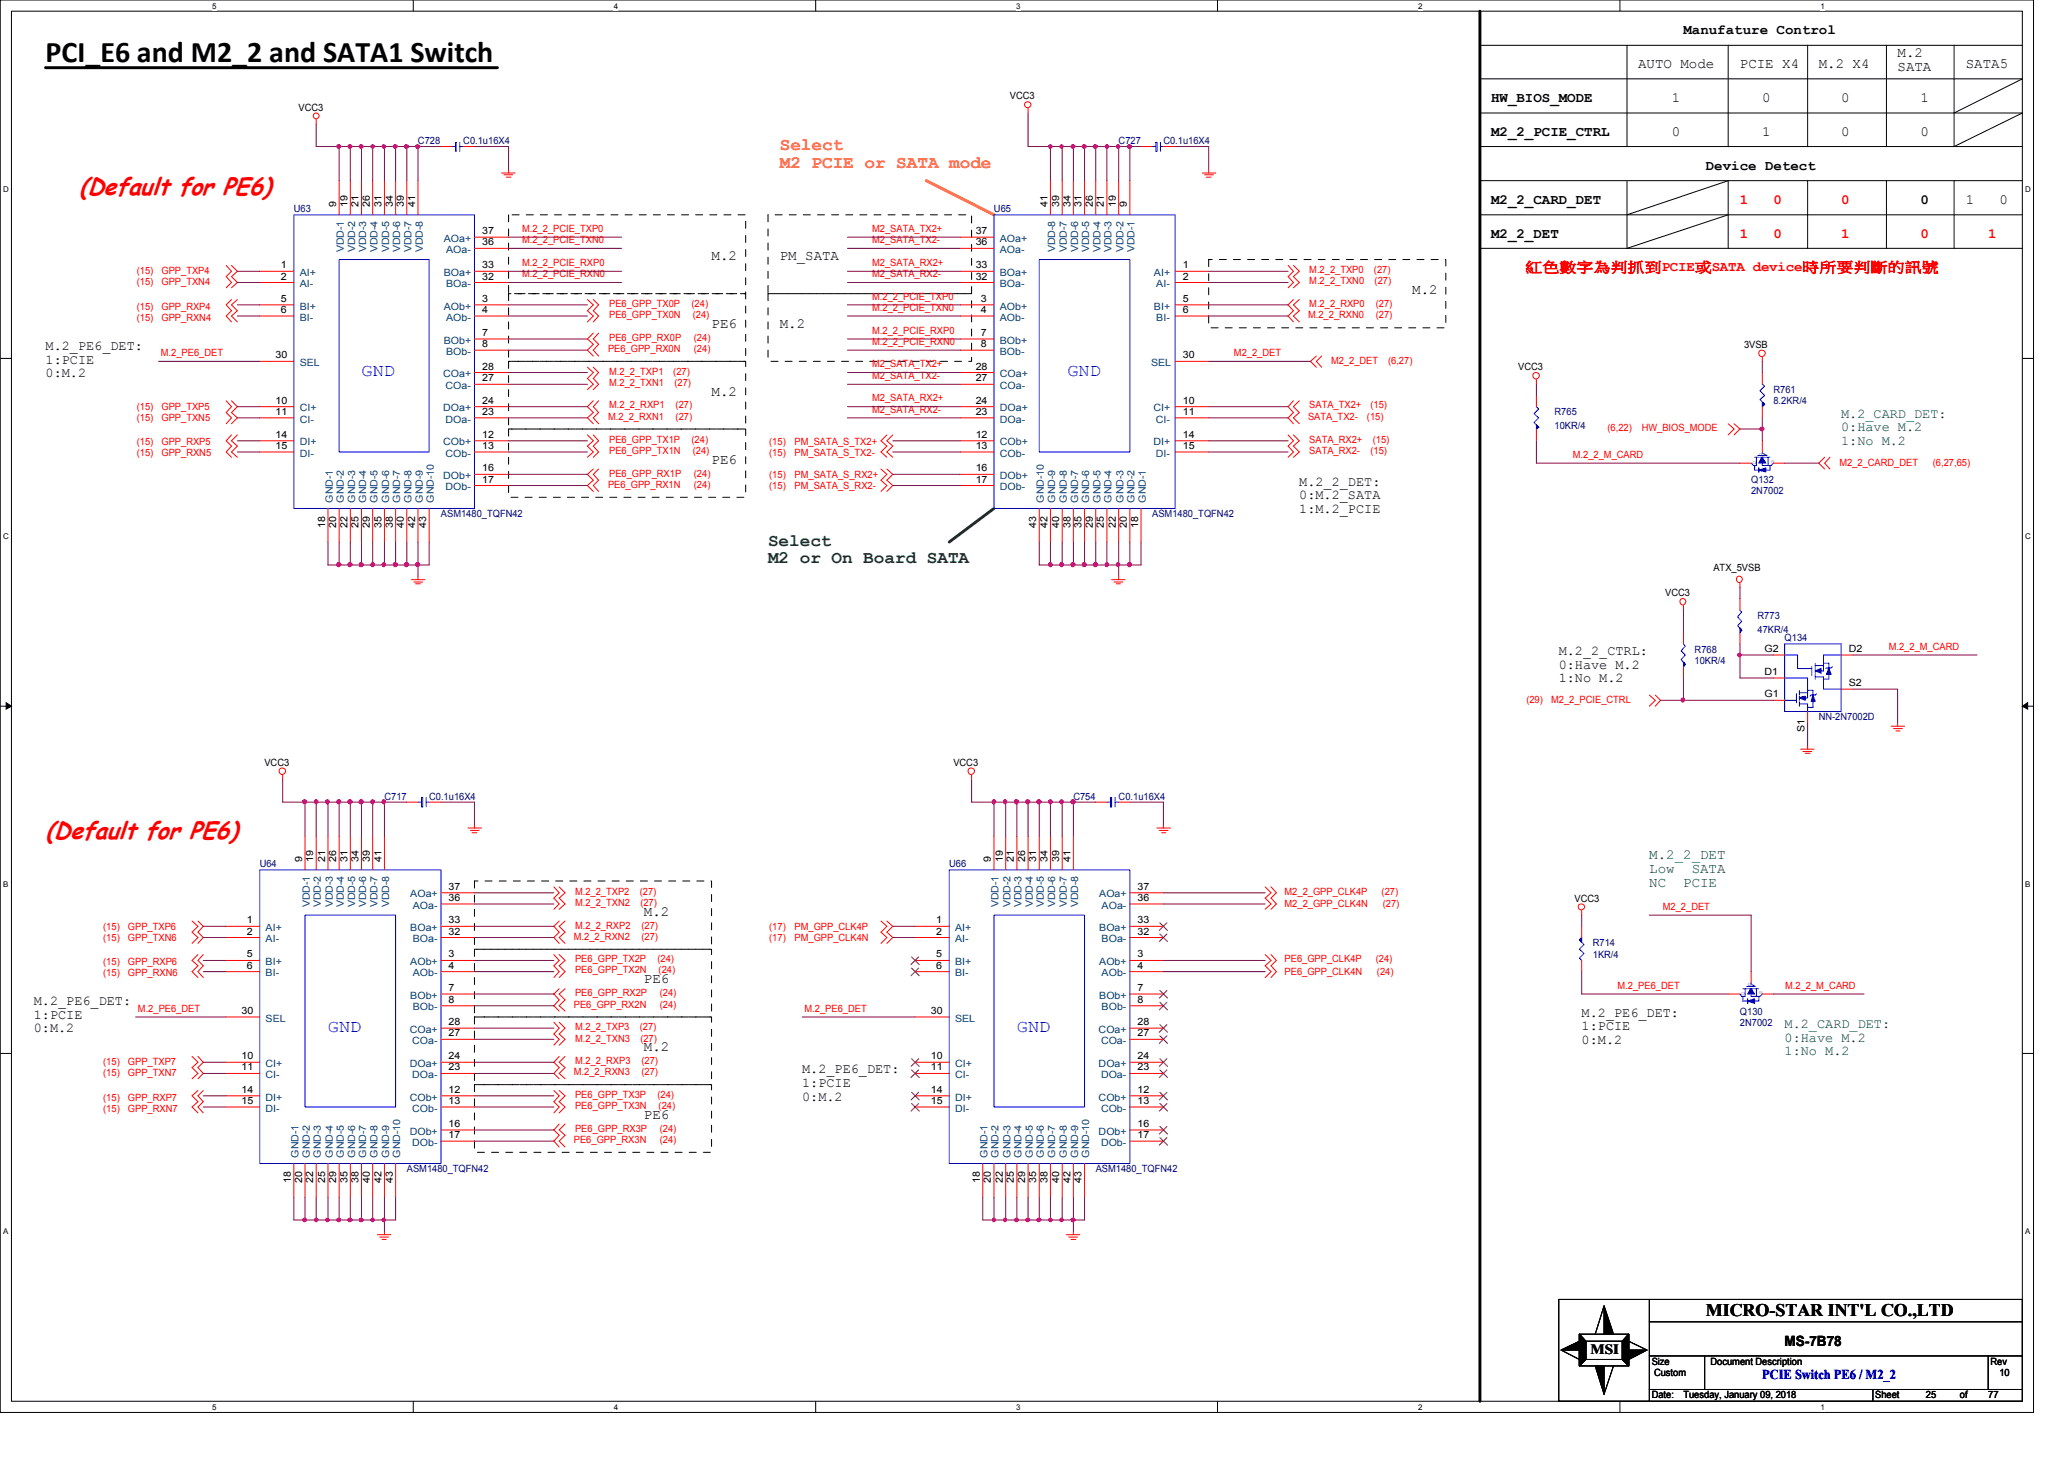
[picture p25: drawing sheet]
<svg xmlns="http://www.w3.org/2000/svg" width="297mm" height="210mm" viewBox="0 0 297 210" stroke-linecap="round" stroke-linejoin="round" font-family="sans-serif">
<defs><g id="words">
<text font-size="4.3" x="6.6" y="9">PCI_E6 and M2_2 and SATA1 Switch</text>
<g font-size="3.6" fill="#f00">
<text x="11.4" y="28.1">(Default for PE6)</text>
<text x="6.6" y="120.7">(Default for PE6)</text>
</g>
<g font-size="2.5" fill="#ff8000">
<text x="112.2" y="21.6">Select</text>
<text x="112.2" y="24.1">M2 PCIE or SATA mode</text>
</g>
<g font-size="2.5" fill="#00f">
<text x="52" y="54.1">GND</text>
<text x="153.6" y="54.1">GND</text>
<text x="47.2" y="148.4">GND</text>
<text x="146.3" y="148.4">GND</text>
</g>
<g font-size="2.5" fill="#008000">
<text x="110.5" y="78.5">Select</text>
<text x="110.5" y="81">M2 or On Board SATA</text>
</g>
<text font-size="2.5" x="245.5" y="189.3">MICRO-STAR INT'L CO.,LTD</text>
<g font-size="2">
<text x="242.3" y="4.9">Manufature Control</text>
<text x="235.8" y="9.8">AUTO Mode</text>
<text x="250.4" y="9.8">PCIE X4</text>
<text x="261.7" y="9.8">M.2 X4</text>
<text x="273.1" y="8.2">M.2</text>
<text x="273.1" y="10.2">SATA</text>
<text x="282.9" y="9.8">SATA5</text>
<text x="214.6" y="14.6">HW_BIOS_MODE</text>
<text x="240.6" y="14.6">1</text>
<text x="253.6" y="14.6">0</text>
<text x="265" y="14.6">0</text>
<text x="276.4" y="14.6">1</text>
<text x="214.6" y="19.6">M2_2_PCIE_CTRL</text>
<text x="240.6" y="19.6">0</text>
<text x="253.6" y="19.6">1</text>
<text x="265" y="19.6">0</text>
<text x="276.4" y="19.6">0</text>
<text x="214.6" y="29.3">M2_2_CARD_DET</text>
<text x="245.5" y="24.5">Device Detect</text>
<text x="276.4" y="29.3">0</text>
<text x="282.9" y="29.3">1</text>
<text x="287.7" y="29.3">0</text>
<text x="214.6" y="34.2">M2_2_DET</text>
<text x="102.4" y="37.4">M.2</text>
<text x="112.2" y="37.4">PM_SATA</text>
<text x="102.4" y="47.2">PE6</text>
<text x="112.2" y="47.2">M.2</text>
<text x="203.2" y="42.3">M.2</text>
<text x="102.4" y="57">M.2</text>
<text x="102.4" y="66.7">PE6</text>
<text x="92.7" y="131.7">M.2</text>
<text x="92.7" y="141.5">PE6</text>
<text x="92.7" y="151.2">M.2</text>
<text x="92.7" y="161">PE6</text>
<text x="228.9" y="194.7">MSI</text>
<text x="256.8" y="193.7">MS-7B78</text>
</g>
<g font-size="2" fill="#f00">
<text x="250.4" y="29.3">1</text>
<text x="255.2" y="29.3">0</text>
<text x="265" y="29.3">0</text>
<text x="250.4" y="34.2">1</text>
<text x="255.2" y="34.2">0</text>
<text x="265" y="34.2">1</text>
<text x="276.4" y="34.2">0</text>
<text x="286.1" y="34.2">1</text>
<text x="219.5" y="39.1">紅紅紅紅紅紅紅紅PCIE或SATA device時時時紅時的時時</text>
</g>
<g font-size="2" fill="#008000">
<text x="237.4" y="123.6">M.2_2_DET</text>
<text x="237.4" y="125.6">Low</text>
<text x="243.5" y="125.6">SATA</text>
<text x="237.4" y="127.7">NC</text>
<text x="242.2" y="127.7">PCIE</text>
</g>
<g font-size="1.9">
<text x="6.6" y="50.4">M.2_PE6_DET:</text>
<text x="6.6" y="52.3">1:PCIE</text>
<text x="6.6" y="54.3">0:M.2</text>
<text x="187" y="69.9">M.2_2_DET:</text>
<text x="187" y="71.8">0:M.2_SATA</text>
<text x="187" y="73.7">1:M.2_PCIE</text>
<text x="224.3" y="94.2">M.2_2_CTRL:</text>
<text x="224.3" y="96.2">0:Have M.2</text>
<text x="224.3" y="98.1">1:No M.2</text>
<text x="4.9" y="144.6">M.2_PE6_DET:</text>
<text x="4.9" y="146.6">1:PCIE</text>
<text x="4.9" y="148.5">0:M.2</text>
<text x="227.6" y="146.3">M.2_PE6_DET:</text>
<text x="227.6" y="148.3">1:PCIE</text>
<text x="115.4" y="154.4">M.2_PE6_DET:</text>
<text x="227.6" y="150.2">0:M.2</text>
<text x="115.4" y="156.4">1:PCIE</text>
<text x="115.4" y="158.3">0:M.2</text>
</g>
<g font-size="1.9" fill="#008000">
<text x="265" y="60.1">M.2_CARD_DET:</text>
<text x="265" y="62.1">0:Have M.2</text>
<text x="265" y="64">1:No M.2</text>
<text x="256.8" y="147.9">M.2_CARD_DET:</text>
<text x="256.8" y="149.9">0:Have M.2</text>
<text x="256.8" y="151.8">1:No M.2</text>
</g>
<text font-size="1.9" fill="#00f" x="253.6" y="198.4">PCIE Switch PE6 / M2_2</text>
<g font-size="1.4">
<text x="43" y="15.9">VCC3</text>
<text x="145.3" y="14.2">VCC3</text>
<text x="48.4" y="29.8" transform="rotate(-90 48.4 29.8)">9</text>
<text x="50" y="29.8" transform="rotate(-90 50 29.8)">19</text>
<text x="51.6" y="29.8" transform="rotate(-90 51.6 29.8)">21</text>
<text x="53.2" y="29.8" transform="rotate(-90 53.2 29.8)">26</text>
<text x="54.9" y="29.8" transform="rotate(-90 54.9 29.8)">31</text>
<text x="56.5" y="29.8" transform="rotate(-90 56.5 29.8)">34</text>
<text x="58.1" y="29.8" transform="rotate(-90 58.1 29.8)">39</text>
<text x="59.7" y="29.8" transform="rotate(-90 59.7 29.8)">41</text>
<text x="150.7" y="29.8" transform="rotate(-90 150.7 29.8)">41</text>
<text x="152.4" y="29.8" transform="rotate(-90 152.4 29.8)">39</text>
<text x="154" y="29.8" transform="rotate(-90 154 29.8)">34</text>
<text x="155.7" y="29.8" transform="rotate(-90 155.7 29.8)">31</text>
<text x="157.3" y="29.8" transform="rotate(-90 157.3 29.8)">26</text>
<text x="158.9" y="29.8" transform="rotate(-90 158.9 29.8)">21</text>
<text x="160.6" y="29.8" transform="rotate(-90 160.6 29.8)">19</text>
<text x="162.2" y="29.8" transform="rotate(-90 162.2 29.8)">9</text>
<text x="69.4" y="35.3">36</text>
<text x="69.4" y="33.7">37</text>
<text x="140.4" y="33.7">37</text>
<text x="140.4" y="35.3">36</text>
<text x="40.4" y="38.6">1</text>
<text x="40.4" y="40.2">2</text>
<text x="69.4" y="40.2">32</text>
<text x="69.4" y="38.6">33</text>
<text x="140.4" y="38.6">33</text>
<text x="140.4" y="40.2">32</text>
<text x="170.2" y="40.2">2</text>
<text x="170.2" y="38.6">1</text>
<text x="40.4" y="43.4">5</text>
<text x="40.4" y="45">6</text>
<text x="69.4" y="45">4</text>
<text x="69.4" y="43.4">3</text>
<text x="141.2" y="43.4">3</text>
<text x="141.2" y="45">4</text>
<text x="170.2" y="45">6</text>
<text x="170.2" y="43.4">5</text>
<text x="39.7" y="51.6">30</text>
<text x="69.4" y="50">8</text>
<text x="69.4" y="53.2">28</text>
<text x="69.4" y="48.3">7</text>
<text x="140.4" y="53.2">28</text>
<text x="141.2" y="48.3">7</text>
<text x="141.2" y="50">8</text>
<text x="170.2" y="51.6">30</text>
<text x="218.5" y="53.3">VCC3</text>
<text x="251" y="50">3VSB</text>
<text x="39.7" y="58.1">10</text>
<text x="39.7" y="59.7">11</text>
<text x="69.4" y="58.1">24</text>
<text x="69.4" y="54.9">27</text>
<text x="69.4" y="59.7">23</text>
<text x="140.4" y="54.9">27</text>
<text x="140.4" y="58.1">24</text>
<text x="140.4" y="59.7">23</text>
<text x="170.2" y="59.7">11</text>
<text x="170.2" y="58.1">10</text>
<text x="39.7" y="63">14</text>
<text x="39.7" y="64.6">15</text>
<text x="69.4" y="63">12</text>
<text x="69.4" y="64.6">13</text>
<text x="140.4" y="63">12</text>
<text x="140.4" y="64.6">13</text>
<text x="170.2" y="64.6">15</text>
<text x="170.2" y="63">14</text>
<text x="69.4" y="67.8">16</text>
<text x="69.4" y="69.4">17</text>
<text x="140.4" y="67.8">16</text>
<text x="140.4" y="69.4">17</text>
<text x="46.8" y="75.9" transform="rotate(-90 46.8 75.9)">18</text>
<text x="48.4" y="75.9" transform="rotate(-90 48.4 75.9)">20</text>
<text x="50" y="75.9" transform="rotate(-90 50 75.9)">22</text>
<text x="51.6" y="75.9" transform="rotate(-90 51.6 75.9)">25</text>
<text x="53.2" y="75.9" transform="rotate(-90 53.2 75.9)">29</text>
<text x="54.9" y="75.9" transform="rotate(-90 54.9 75.9)">35</text>
<text x="56.5" y="75.9" transform="rotate(-90 56.5 75.9)">38</text>
<text x="58.1" y="75.9" transform="rotate(-90 58.1 75.9)">40</text>
<text x="59.7" y="75.9" transform="rotate(-90 59.7 75.9)">42</text>
<text x="61.3" y="75.9" transform="rotate(-90 61.3 75.9)">43</text>
<text x="149.1" y="75.9" transform="rotate(-90 149.1 75.9)">43</text>
<text x="150.7" y="75.9" transform="rotate(-90 150.7 75.9)">42</text>
<text x="152.4" y="75.9" transform="rotate(-90 152.4 75.9)">40</text>
<text x="154" y="75.9" transform="rotate(-90 154 75.9)">38</text>
<text x="155.7" y="75.9" transform="rotate(-90 155.7 75.9)">35</text>
<text x="157.3" y="75.9" transform="rotate(-90 157.3 75.9)">29</text>
<text x="158.9" y="75.9" transform="rotate(-90 158.9 75.9)">25</text>
<text x="160.6" y="75.9" transform="rotate(-90 160.6 75.9)">22</text>
<text x="162.2" y="75.9" transform="rotate(-90 162.2 75.9)">20</text>
<text x="163.8" y="75.9" transform="rotate(-90 163.8 75.9)">18</text>
<text x="246.6" y="82.2">ATX_5VSB</text>
<text x="239.6" y="85.8">VCC3</text>
<text x="254" y="93.8">G2</text>
<text x="266.1" y="93.8">D2</text>
<text x="254" y="97.1">D1</text>
<text x="254" y="100.3">G1</text>
<text x="266.1" y="98.7">S2</text>
<text x="259.7" y="105.3" transform="rotate(-90 259.7 105.3)">S1</text>
<text x="38.1" y="110.2">VCC3</text>
<text x="137.2" y="110.2">VCC3</text>
<text x="43.5" y="124" transform="rotate(-90 43.5 124)">9</text>
<text x="45.1" y="124" transform="rotate(-90 45.1 124)">19</text>
<text x="46.8" y="124" transform="rotate(-90 46.8 124)">21</text>
<text x="48.4" y="124" transform="rotate(-90 48.4 124)">26</text>
<text x="50" y="124" transform="rotate(-90 50 124)">31</text>
<text x="51.6" y="124" transform="rotate(-90 51.6 124)">34</text>
<text x="53.2" y="124" transform="rotate(-90 53.2 124)">39</text>
<text x="54.9" y="124" transform="rotate(-90 54.9 124)">41</text>
<text x="142.6" y="124" transform="rotate(-90 142.6 124)">9</text>
<text x="144.3" y="124" transform="rotate(-90 144.3 124)">19</text>
<text x="145.9" y="124" transform="rotate(-90 145.9 124)">21</text>
<text x="147.5" y="124" transform="rotate(-90 147.5 124)">26</text>
<text x="149.1" y="124" transform="rotate(-90 149.1 124)">31</text>
<text x="150.7" y="124" transform="rotate(-90 150.7 124)">34</text>
<text x="152.4" y="124" transform="rotate(-90 152.4 124)">39</text>
<text x="154" y="124" transform="rotate(-90 154 124)">41</text>
<text x="64.6" y="129.6">36</text>
<text x="64.6" y="128">37</text>
<text x="163.7" y="129.6">36</text>
<text x="163.7" y="128">37</text>
<text x="226.6" y="129.7">VCC3</text>
<text x="35.5" y="132.8">1</text>
<text x="35.5" y="134.5">2</text>
<text x="35.5" y="137.8">5</text>
<text x="64.6" y="134.5">32</text>
<text x="64.6" y="137.8">3</text>
<text x="64.6" y="132.8">33</text>
<text x="134.7" y="132.8">1</text>
<text x="134.7" y="134.5">2</text>
<text x="134.7" y="137.8">5</text>
<text x="163.7" y="134.5">32</text>
<text x="163.7" y="137.8">3</text>
<text x="163.7" y="132.8">33</text>
<text x="35.5" y="139.4">6</text>
<text x="64.6" y="139.4">4</text>
<text x="64.6" y="142.6">7</text>
<text x="134.7" y="139.4">6</text>
<text x="163.7" y="139.4">4</text>
<text x="163.7" y="142.6">7</text>
<text x="34.8" y="145.9">30</text>
<text x="64.6" y="144.3">8</text>
<text x="64.6" y="147.5">28</text>
<text x="64.6" y="149.1">27</text>
<text x="134" y="145.9">30</text>
<text x="163.7" y="144.3">8</text>
<text x="163.7" y="147.5">28</text>
<text x="163.7" y="149.1">27</text>
<text x="34.8" y="152.4">10</text>
<text x="34.8" y="154">11</text>
<text x="64.6" y="152.4">24</text>
<text x="64.6" y="154">23</text>
<text x="134" y="152.4">10</text>
<text x="134" y="154">11</text>
<text x="163.7" y="152.4">24</text>
<text x="163.7" y="154">23</text>
<text x="34.8" y="157.2">14</text>
<text x="34.8" y="158.8">15</text>
<text x="64.6" y="157.2">12</text>
<text x="64.6" y="158.8">13</text>
<text x="134" y="157.2">14</text>
<text x="134" y="158.8">15</text>
<text x="163.7" y="157.2">12</text>
<text x="163.7" y="158.8">13</text>
<text x="64.6" y="162.1">16</text>
<text x="64.6" y="163.7">17</text>
<text x="163.7" y="162.1">16</text>
<text x="163.7" y="163.7">17</text>
<text x="41.9" y="170.2" transform="rotate(-90 41.9 170.2)">18</text>
<text x="43.5" y="170.2" transform="rotate(-90 43.5 170.2)">20</text>
<text x="45.1" y="170.2" transform="rotate(-90 45.1 170.2)">22</text>
<text x="46.8" y="170.2" transform="rotate(-90 46.8 170.2)">25</text>
<text x="48.4" y="170.2" transform="rotate(-90 48.4 170.2)">29</text>
<text x="50" y="170.2" transform="rotate(-90 50 170.2)">35</text>
<text x="51.6" y="170.2" transform="rotate(-90 51.6 170.2)">38</text>
<text x="53.2" y="170.2" transform="rotate(-90 53.2 170.2)">40</text>
<text x="54.9" y="170.2" transform="rotate(-90 54.9 170.2)">42</text>
<text x="56.5" y="170.2" transform="rotate(-90 56.5 170.2)">43</text>
<text x="141" y="170.2" transform="rotate(-90 141 170.2)">18</text>
<text x="142.6" y="170.2" transform="rotate(-90 142.6 170.2)">20</text>
<text x="144.3" y="170.2" transform="rotate(-90 144.3 170.2)">22</text>
<text x="145.9" y="170.2" transform="rotate(-90 145.9 170.2)">25</text>
<text x="147.5" y="170.2" transform="rotate(-90 147.5 170.2)">29</text>
<text x="149.1" y="170.2" transform="rotate(-90 149.1 170.2)">35</text>
<text x="150.7" y="170.2" transform="rotate(-90 150.7 170.2)">38</text>
<text x="152.4" y="170.2" transform="rotate(-90 152.4 170.2)">40</text>
<text x="154" y="170.2" transform="rotate(-90 154 170.2)">42</text>
<text x="155.7" y="170.2" transform="rotate(-90 155.7 170.2)">43</text>
<text x="237.7" y="196.3">Size</text>
<text x="238" y="198">Custom</text>
<text x="246.2" y="196.3">Document Description</text>
<text x="286.5" y="196.3">Rev</text>
<text x="287.7" y="198">10</text>
<text x="237.7" y="201.2">Date:</text>
<text x="242.3" y="201.2">Tuesday, January 09, 2018</text>
<text x="269.9" y="201.2">Sheet</text>
<text x="277.2" y="201.2">25</text>
<text x="282.1" y="201.2">of</text>
<text x="286.1" y="201.2">77</text>
</g>
<g font-size="1.4" fill="#000080">
<text x="60.2" y="20.7">C728</text>
<text x="66.7" y="20.7">C0.1u16X4</text>
<text x="161" y="20.7">C727</text>
<text x="167.4" y="20.7">C0.1u16X4</text>
<text x="42.3" y="30.5">U63</text>
<text x="143" y="30.5">U65</text>
<text x="223.7" y="59.8">R765</text>
<text x="255.2" y="56.6">R761</text>
<text x="255.2" y="58.2">8.2KR/4</text>
<text x="223.7" y="61.7">10KR/4</text>
<text x="252" y="69.5">Q132</text>
<text x="252" y="71.1">2N7002</text>
<text x="63.5" y="74.4">ASM1480_TQFN42</text>
<text x="165.8" y="74.4">ASM1480_TQFN42</text>
<text x="252.9" y="89.1">R773</text>
<text x="243.9" y="93.9">R768</text>
<text x="243.9" y="95.5">10KR/4</text>
<text x="252.9" y="91">47KR/4</text>
<text x="256.8" y="92.3">Q134</text>
<text x="261.7" y="103.6">NN-2N7002D</text>
<text x="55.3" y="115.1">C717</text>
<text x="61.8" y="115.1">C0.1u16X4</text>
<text x="154.5" y="115.1">C754</text>
<text x="161" y="115.1">C0.1u16X4</text>
<text x="37.4" y="124.8">U64</text>
<text x="136.6" y="124.8">U66</text>
<text x="229.2" y="136.1">R714</text>
<text x="229.2" y="137.8">1KR/4</text>
<text x="250.4" y="146">Q130</text>
<text x="250.4" y="147.6">2N7002</text>
<text x="58.5" y="168.7">ASM1480_TQFN42</text>
<text x="157.7" y="168.7">ASM1480_TQFN42</text>
</g>
<g font-size="1.4" fill="#004080">
<text x="63.9" y="34.8">AOa+</text>
<text x="143.9" y="34.8">AOa+</text>
<text x="43.1" y="39.7">AI+</text>
<text x="43.1" y="41.3">AI-</text>
<text x="49.5" y="36.3" transform="rotate(-90 49.5 36.3)">VDD-1</text>
<text x="51.1" y="36.3" transform="rotate(-90 51.1 36.3)">VDD-2</text>
<text x="52.7" y="36.3" transform="rotate(-90 52.7 36.3)">VDD-3</text>
<text x="54.3" y="36.3" transform="rotate(-90 54.3 36.3)">VDD-4</text>
<text x="56" y="36.3" transform="rotate(-90 56 36.3)">VDD-5</text>
<text x="57.6" y="36.3" transform="rotate(-90 57.6 36.3)">VDD-6</text>
<text x="59.2" y="36.3" transform="rotate(-90 59.2 36.3)">VDD-7</text>
<text x="60.8" y="36.3" transform="rotate(-90 60.8 36.3)">VDD-8</text>
<text x="63.9" y="39.7">BOa+</text>
<text x="64.2" y="36.4">AOa-</text>
<text x="64.2" y="41.3">BOa-</text>
<text x="143.9" y="36.4">AOa-</text>
<text x="143.9" y="39.7">BOa+</text>
<text x="143.9" y="41.3">BOa-</text>
<text x="151.8" y="36.3" transform="rotate(-90 151.8 36.3)">VDD-8</text>
<text x="153.5" y="36.3" transform="rotate(-90 153.5 36.3)">VDD-7</text>
<text x="155.1" y="36.3" transform="rotate(-90 155.1 36.3)">VDD-6</text>
<text x="156.8" y="36.3" transform="rotate(-90 156.8 36.3)">VDD-5</text>
<text x="158.4" y="36.3" transform="rotate(-90 158.4 36.3)">VDD-4</text>
<text x="160" y="36.3" transform="rotate(-90 160 36.3)">VDD-3</text>
<text x="161.7" y="36.3" transform="rotate(-90 161.7 36.3)">VDD-2</text>
<text x="163.3" y="36.3" transform="rotate(-90 163.3 36.3)">VDD-1</text>
<text x="166.1" y="39.7">AI+</text>
<text x="166.4" y="41.3">AI-</text>
<text x="43.1" y="44.5">BI+</text>
<text x="43.1" y="46.1">BI-</text>
<text x="63.9" y="44.5">AOb+</text>
<text x="64.2" y="46.1">AOb-</text>
<text x="143.9" y="44.5">AOb+</text>
<text x="143.9" y="46.1">AOb-</text>
<text x="166.1" y="44.5">BI+</text>
<text x="166.4" y="46.1">BI-</text>
<text x="43.1" y="52.7">SEL</text>
<text x="63.9" y="49.4">BOb+</text>
<text x="64.2" y="51.1">BOb-</text>
<text x="143.9" y="49.4">BOb+</text>
<text x="143.9" y="51.1">BOb-</text>
<text x="165.6" y="52.7">SEL</text>
<text x="43.1" y="59.2">CI+</text>
<text x="63.8" y="54.3">COa+</text>
<text x="63.8" y="59.2">DOa+</text>
<text x="64.1" y="56">COa-</text>
<text x="143.9" y="54.3">COa+</text>
<text x="143.9" y="56">COa-</text>
<text x="143.9" y="59.2">DOa+</text>
<text x="166" y="59.2">CI+</text>
<text x="43.1" y="60.8">CI-</text>
<text x="43.1" y="64.1">DI+</text>
<text x="43.1" y="65.7">DI-</text>
<text x="63.8" y="64.1">COb+</text>
<text x="64.1" y="65.7">COb-</text>
<text x="64.1" y="60.8">DOa-</text>
<text x="143.9" y="64.1">COb+</text>
<text x="143.9" y="65.7">COb-</text>
<text x="143.9" y="60.8">DOa-</text>
<text x="166" y="64.1">DI+</text>
<text x="166.3" y="60.8">CI-</text>
<text x="166.3" y="65.7">DI-</text>
<text x="63.8" y="68.9">DOb+</text>
<text x="64.1" y="70.5">DOb-</text>
<text x="143.9" y="68.9">DOb+</text>
<text x="143.9" y="70.5">DOb-</text>
<text x="47.9" y="72.3" transform="rotate(-90 47.9 72.3)">GND-1</text>
<text x="49.5" y="72.3" transform="rotate(-90 49.5 72.3)">GND-2</text>
<text x="51.1" y="72.3" transform="rotate(-90 51.1 72.3)">GND-3</text>
<text x="52.7" y="72.3" transform="rotate(-90 52.7 72.3)">GND-4</text>
<text x="54.3" y="72.3" transform="rotate(-90 54.3 72.3)">GND-5</text>
<text x="56" y="72.3" transform="rotate(-90 56 72.3)">GND-6</text>
<text x="57.6" y="72.3" transform="rotate(-90 57.6 72.3)">GND-7</text>
<text x="59.2" y="72.3" transform="rotate(-90 59.2 72.3)">GND-8</text>
<text x="60.8" y="72.3" transform="rotate(-90 60.8 72.3)">GND-9</text>
<text x="62.4" y="72.3" transform="rotate(-90 62.4 72.3)">GND-10</text>
<text x="150.2" y="72.3" transform="rotate(-90 150.2 72.3)">GND-10</text>
<text x="151.8" y="72.3" transform="rotate(-90 151.8 72.3)">GND-9</text>
<text x="153.5" y="72.3" transform="rotate(-90 153.5 72.3)">GND-8</text>
<text x="155.1" y="72.3" transform="rotate(-90 155.1 72.3)">GND-7</text>
<text x="156.8" y="72.3" transform="rotate(-90 156.8 72.3)">GND-6</text>
<text x="158.4" y="72.3" transform="rotate(-90 158.4 72.3)">GND-5</text>
<text x="160" y="72.3" transform="rotate(-90 160 72.3)">GND-4</text>
<text x="161.7" y="72.3" transform="rotate(-90 161.7 72.3)">GND-3</text>
<text x="163.3" y="72.3" transform="rotate(-90 163.3 72.3)">GND-2</text>
<text x="164.9" y="72.3" transform="rotate(-90 164.9 72.3)">GND-1</text>
<text x="44.6" y="130.6" transform="rotate(-90 44.6 130.6)">VDD-1</text>
<text x="46.2" y="130.6" transform="rotate(-90 46.2 130.6)">VDD-2</text>
<text x="47.9" y="130.6" transform="rotate(-90 47.9 130.6)">VDD-3</text>
<text x="49.5" y="130.6" transform="rotate(-90 49.5 130.6)">VDD-4</text>
<text x="51.1" y="130.6" transform="rotate(-90 51.1 130.6)">VDD-5</text>
<text x="52.7" y="130.6" transform="rotate(-90 52.7 130.6)">VDD-6</text>
<text x="54.3" y="130.6" transform="rotate(-90 54.3 130.6)">VDD-7</text>
<text x="56" y="130.6" transform="rotate(-90 56 130.6)">VDD-8</text>
<text x="59.1" y="129.1">AOa+</text>
<text x="59.4" y="130.7">AOa-</text>
<text x="143.7" y="130.6" transform="rotate(-90 143.7 130.6)">VDD-1</text>
<text x="145.4" y="130.6" transform="rotate(-90 145.4 130.6)">VDD-2</text>
<text x="147" y="130.6" transform="rotate(-90 147 130.6)">VDD-3</text>
<text x="148.6" y="130.6" transform="rotate(-90 148.6 130.6)">VDD-4</text>
<text x="150.2" y="130.6" transform="rotate(-90 150.2 130.6)">VDD-5</text>
<text x="151.8" y="130.6" transform="rotate(-90 151.8 130.6)">VDD-6</text>
<text x="153.5" y="130.6" transform="rotate(-90 153.5 130.6)">VDD-7</text>
<text x="155.1" y="130.6" transform="rotate(-90 155.1 130.6)">VDD-8</text>
<text x="158.2" y="129.1">AOa+</text>
<text x="158.5" y="130.7">AOa-</text>
<text x="38.2" y="133.9">AI+</text>
<text x="38.2" y="135.6">AI-</text>
<text x="59.1" y="133.9">BOa+</text>
<text x="59.4" y="135.6">BOa-</text>
<text x="137.5" y="133.9">AI+</text>
<text x="137.5" y="135.6">AI-</text>
<text x="158.2" y="133.9">BOa+</text>
<text x="158.5" y="135.6">BOa-</text>
<text x="38.2" y="138.9">BI+</text>
<text x="38.2" y="140.5">BI-</text>
<text x="59.1" y="138.9">AOb+</text>
<text x="59.1" y="143.7">BOb+</text>
<text x="59.4" y="140.5">AOb-</text>
<text x="137.5" y="138.9">BI+</text>
<text x="137.5" y="140.5">BI-</text>
<text x="158.2" y="138.9">AOb+</text>
<text x="158.2" y="143.7">BOb+</text>
<text x="158.5" y="140.5">AOb-</text>
<text x="38.2" y="147">SEL</text>
<text x="59" y="148.6">COa+</text>
<text x="59.4" y="145.4">BOb-</text>
<text x="137.5" y="147">SEL</text>
<text x="158.1" y="148.6">COa+</text>
<text x="158.5" y="145.4">BOb-</text>
<text x="38.2" y="153.5">CI+</text>
<text x="38.2" y="155.1">CI-</text>
<text x="59" y="153.5">DOa+</text>
<text x="59.3" y="150.2">COa-</text>
<text x="59.3" y="155.1">DOa-</text>
<text x="137.5" y="153.5">CI+</text>
<text x="137.5" y="155.1">CI-</text>
<text x="158.1" y="153.5">DOa+</text>
<text x="158.5" y="150.2">COa-</text>
<text x="158.5" y="155.1">DOa-</text>
<text x="38.2" y="158.3">DI+</text>
<text x="38.2" y="159.9">DI-</text>
<text x="59" y="158.3">COb+</text>
<text x="59.3" y="159.9">COb-</text>
<text x="137.5" y="158.3">DI+</text>
<text x="137.5" y="159.9">DI-</text>
<text x="158.1" y="158.3">COb+</text>
<text x="158.5" y="159.9">COb-</text>
<text x="43" y="166.5" transform="rotate(-90 43 166.5)">GND-1</text>
<text x="44.6" y="166.5" transform="rotate(-90 44.6 166.5)">GND-2</text>
<text x="46.2" y="166.5" transform="rotate(-90 46.2 166.5)">GND-3</text>
<text x="47.9" y="166.5" transform="rotate(-90 47.9 166.5)">GND-4</text>
<text x="49.5" y="166.5" transform="rotate(-90 49.5 166.5)">GND-5</text>
<text x="51.1" y="166.5" transform="rotate(-90 51.1 166.5)">GND-6</text>
<text x="52.7" y="166.5" transform="rotate(-90 52.7 166.5)">GND-7</text>
<text x="54.3" y="166.5" transform="rotate(-90 54.3 166.5)">GND-8</text>
<text x="56" y="166.5" transform="rotate(-90 56 166.5)">GND-9</text>
<text x="57.6" y="166.5" transform="rotate(-90 57.6 166.5)">GND-10</text>
<text x="59" y="163.2">DOb+</text>
<text x="59.3" y="164.8">DOb-</text>
<text x="142.1" y="166.5" transform="rotate(-90 142.1 166.5)">GND-1</text>
<text x="143.7" y="166.5" transform="rotate(-90 143.7 166.5)">GND-2</text>
<text x="145.4" y="166.5" transform="rotate(-90 145.4 166.5)">GND-3</text>
<text x="147" y="166.5" transform="rotate(-90 147 166.5)">GND-4</text>
<text x="148.6" y="166.5" transform="rotate(-90 148.6 166.5)">GND-5</text>
<text x="150.2" y="166.5" transform="rotate(-90 150.2 166.5)">GND-6</text>
<text x="151.8" y="166.5" transform="rotate(-90 151.8 166.5)">GND-7</text>
<text x="153.5" y="166.5" transform="rotate(-90 153.5 166.5)">GND-8</text>
<text x="155.1" y="166.5" transform="rotate(-90 155.1 166.5)">GND-9</text>
<text x="156.8" y="166.5" transform="rotate(-90 156.8 166.5)">GND-10</text>
<text x="158.1" y="163.2">DOb+</text>
<text x="158.5" y="164.8">DOb-</text>
</g>
<g font-size="1.4" fill="#f00">
<text x="75.1" y="33.4">M.2_2_PCIE_TXP0</text>
<text x="75.1" y="35">M.2_2_PCIE_TXN0</text>
<text x="125.5" y="35">M2_SATA_TX2-</text>
<text x="125.5" y="33.4">M2_SATA_TX2+</text>
<text x="19.7" y="39.5">(15)</text>
<text x="19.7" y="41.1">(15)</text>
<text x="23.2" y="39.5">GPP_TXP4</text>
<text x="23.2" y="41.1">GPP_TXN4</text>
<text x="75.1" y="39.9">M.2_2_PCIE_RXN0</text>
<text x="75.1" y="38.3">M.2_2_PCIE_RXP0</text>
<text x="125.5" y="39.9">M2_SATA_RX2-</text>
<text x="125.5" y="38.3">M2_SATA_RX2+</text>
<text x="188.4" y="39.3">M.2_2_TXP0</text>
<text x="188.4" y="40.9">M.2_2_TXN0</text>
<text x="197.7" y="39.3">(27)</text>
<text x="197.8" y="40.9">(27)</text>
<text x="19.7" y="46.1">(15)</text>
<text x="19.7" y="44.5">(15)</text>
<text x="23.2" y="46.1">GPP_RXN4</text>
<text x="23.2" y="44.5">GPP_RXP4</text>
<text x="87.7" y="45.8">PE6_GPP_TX0N</text>
<text x="87.7" y="44.2">PE6_GPP_TX0P</text>
<text x="99.5" y="44.2">(24)</text>
<text x="99.7" y="45.8">(24)</text>
<text x="125.5" y="43.1">M.2_2_PCIE_TXP0</text>
<text x="125.5" y="44.7">M.2_2_PCIE_TXN0</text>
<text x="188.3" y="45.8">M.2_2_RXN0</text>
<text x="188.4" y="44.2">M.2_2_RXP0</text>
<text x="198" y="45.8">(27)</text>
<text x="198" y="44.2">(27)</text>
<text x="23.2" y="51.2">M.2_PE6_DET</text>
<text x="87.5" y="50.6">PE6_GPP_RX0N</text>
<text x="87.7" y="53.9">M.2_2_TXP1</text>
<text x="87.7" y="49">PE6_GPP_RX0P</text>
<text x="96.9" y="53.9">(27)</text>
<text x="99.9" y="50.6">(24)</text>
<text x="99.9" y="49">(24)</text>
<text x="125.5" y="48">M.2_2_PCIE_RXP0</text>
<text x="125.5" y="49.6">M.2_2_PCIE_RXN0</text>
<text x="125.5" y="52.8">M2_SATA_TX2+</text>
<text x="177.6" y="51.2">M2_2_DET</text>
<text x="191.6" y="52.3">M2_2_DET</text>
<text x="199.8" y="52.3">(6,27)</text>
<text x="19.7" y="58.9">(15)</text>
<text x="23.2" y="58.9">GPP_TXP5</text>
<text x="87.7" y="58.8">M.2_2_RXP1</text>
<text x="87.7" y="55.5">M.2_2_TXN1</text>
<text x="97.1" y="55.5">(27)</text>
<text x="97.2" y="58.8">(27)</text>
<text x="125.5" y="54.5">M2_SATA_TX2-</text>
<text x="125.5" y="59.4">M2_SATA_RX2-</text>
<text x="125.5" y="57.7">M2_SATA_RX2+</text>
<text x="188.4" y="58.8">SATA_TX2+</text>
<text x="197.2" y="58.8">(15)</text>
<text x="19.7" y="60.6">(15)</text>
<text x="19.7" y="64">(15)</text>
<text x="19.7" y="65.6">(15)</text>
<text x="23.2" y="60.6">GPP_TXN5</text>
<text x="23.2" y="64">GPP_RXP5</text>
<text x="23.2" y="65.6">GPP_RXN5</text>
<text x="87.5" y="60.5">M.2_2_RXN1</text>
<text x="87.7" y="65.3">PE6_GPP_TX1N</text>
<text x="87.7" y="63.7">PE6_GPP_TX1P</text>
<text x="97.2" y="60.5">(27)</text>
<text x="99.5" y="63.7">(24)</text>
<text x="99.7" y="65.3">(24)</text>
<text x="110.7" y="64">(15)</text>
<text x="110.7" y="65.6">(15)</text>
<text x="114.3" y="64">PM_SATA_S_TX2+</text>
<text x="114.3" y="65.6">PM_SATA_S_TX2-</text>
<text x="188.3" y="60.5">SATA_TX2-</text>
<text x="188.4" y="63.7">SATA_RX2+</text>
<text x="188.4" y="65.3">SATA_RX2-</text>
<text x="196.7" y="60.5">(15)</text>
<text x="197.2" y="65.3">(15)</text>
<text x="197.6" y="63.7">(15)</text>
<text x="226.4" y="65.9">M.2_2_M_CARD</text>
<text x="231.3" y="62.1">(6,22)</text>
<text x="236.3" y="62.1">HW_BIOS_MODE</text>
<text x="87.5" y="70.2">PE6_GPP_RX1N</text>
<text x="87.7" y="68.6">PE6_GPP_RX1P</text>
<text x="99.9" y="70.2">(24)</text>
<text x="99.9" y="68.6">(24)</text>
<text x="110.7" y="70.4">(15)</text>
<text x="110.7" y="68.7">(15)</text>
<text x="114.3" y="70.4">PM_SATA_S_RX2-</text>
<text x="114.3" y="68.7">PM_SATA_S_RX2+</text>
<text x="264.7" y="67.1">M2_2_CARD_DET</text>
<text x="278.2" y="67.1">(6,27,65)</text>
<text x="271.8" y="93.5">M.2_2_M_CARD</text>
<text x="219.7" y="101.1">(29)</text>
<text x="223.2" y="101.1">M2_2_PCIE_CTRL</text>
<text x="82.8" y="128.7">M.2_2_TXP2</text>
<text x="82.8" y="130.3">M.2_2_TXN2</text>
<text x="92.1" y="128.7">(27)</text>
<text x="92.2" y="130.3">(27)</text>
<text x="184.9" y="128.7">M2_2_GPP_CLK4P</text>
<text x="184.9" y="130.5">M2_2_GPP_CLK4N</text>
<text x="198.8" y="128.7">(27)</text>
<text x="199" y="130.5">(27)</text>
<text x="239.3" y="130.9">M2_2_DET</text>
<text x="14.9" y="135.4">(15)</text>
<text x="14.9" y="133.8">(15)</text>
<text x="18.4" y="135.4">GPP_TXN6</text>
<text x="18.4" y="133.8">GPP_TXP6</text>
<text x="82.6" y="135.2">M.2_2_RXN2</text>
<text x="82.8" y="133.6">M.2_2_RXP2</text>
<text x="92.3" y="135.2">(27)</text>
<text x="92.3" y="133.6">(27)</text>
<text x="110.7" y="135.4">(17)</text>
<text x="110.7" y="133.8">(17)</text>
<text x="114.3" y="135.4">PM_GPP_CLK4N</text>
<text x="114.3" y="133.8">PM_GPP_CLK4P</text>
<text x="14.9" y="140.4">(15)</text>
<text x="14.9" y="138.8">(15)</text>
<text x="18.4" y="140.4">GPP_RXN6</text>
<text x="18.4" y="138.8">GPP_RXP6</text>
<text x="82.8" y="140">PE6_GPP_TX2N</text>
<text x="82.8" y="138.4">PE6_GPP_TX2P</text>
<text x="82.8" y="143.3">PE6_GPP_RX2P</text>
<text x="94.6" y="138.4">(24)</text>
<text x="94.8" y="140">(24)</text>
<text x="94.9" y="143.3">(24)</text>
<text x="184.9" y="138.4">PE6_GPP_CLK4P</text>
<text x="184.9" y="140.2">PE6_GPP_CLK4N</text>
<text x="198" y="138.4">(24)</text>
<text x="198.2" y="140.2">(24)</text>
<text x="232.8" y="142.2">M.2_PE6_DET</text>
<text x="256.9" y="142.2">M.2_2_M_CARD</text>
<text x="19.9" y="145.5">M.2_PE6_DET</text>
<text x="82.6" y="144.9">PE6_GPP_RX2N</text>
<text x="82.8" y="149.9">M.2_2_TXN3</text>
<text x="82.8" y="148.2">M.2_2_TXP3</text>
<text x="92.1" y="148.2">(27)</text>
<text x="92.2" y="149.9">(27)</text>
<text x="94.9" y="144.9">(24)</text>
<text x="115.8" y="145.5">M.2_PE6_DET</text>
<text x="14.9" y="154.9">(15)</text>
<text x="14.9" y="153.2">(15)</text>
<text x="18.4" y="154.9">GPP_TXN7</text>
<text x="18.4" y="153.2">GPP_TXP7</text>
<text x="82.6" y="154.7">M.2_2_RXN3</text>
<text x="82.8" y="153.1">M.2_2_RXP3</text>
<text x="92.3" y="154.7">(27)</text>
<text x="92.3" y="153.1">(27)</text>
<text x="14.9" y="159.9">(15)</text>
<text x="14.9" y="158.3">(15)</text>
<text x="18.4" y="159.9">GPP_RXN7</text>
<text x="18.4" y="158.3">GPP_RXP7</text>
<text x="82.8" y="159.6">PE6_GPP_TX3N</text>
<text x="82.8" y="158">PE6_GPP_TX3P</text>
<text x="94.6" y="158">(24)</text>
<text x="94.8" y="159.6">(24)</text>
<text x="82.6" y="164.4">PE6_GPP_RX3N</text>
<text x="82.8" y="162.8">PE6_GPP_RX3P</text>
<text x="94.9" y="164.4">(24)</text>
<text x="94.9" y="162.8">(24)</text>
</g>
<g font-size="1.1">
<text x="30.5" y="1.3">5</text>
<text x="88.3" y="1.3">4</text>
<text x="146.3" y="1.3">3</text>
<text x="204.1" y="1.3">2</text>
<text x="262" y="1.3">1</text>
<text x=".5" y="27.6">D</text>
<text x="291.5" y="27.6">D</text>
<text x=".5" y="77.6">C</text>
<text x="291.5" y="77.6">C</text>
<text x=".5" y="127.6">B</text>
<text x="291.5" y="127.6">B</text>
<text x=".5" y="177.5">A</text>
<text x="291.5" y="177.5">A</text>
<text x="30.5" y="202.9">5</text>
<text x="88.3" y="202.9">4</text>
<text x="146.3" y="202.9">3</text>
<text x="204.1" y="202.9">2</text>
<text x="262" y="202.9">1</text>
</g>
<g font-size=".8" fill="#00f">
<text x="253.6" y="65.5" transform="rotate(-90 253.6 65.5)">G</text>
<text x="252.7" y="66.8" transform="rotate(-90 252.7 66.8)">D</text>
<text x="255.3" y="66.6" transform="rotate(-90 255.3 66.6)">S</text>
<text x="251.1" y="143.2" transform="rotate(-90 251.1 143.2)">D</text>
<text x="252" y="141.9" transform="rotate(-90 252 141.9)">G</text>
<text x="253.6" y="143" transform="rotate(-90 253.6 143)">S</text>
</g>
</g></defs>
<path d="M0 0h292.7v203.2h-292.7zM1.6 1.6h289.4v200h-289.4z" fill="none" stroke="#000" stroke-width=".14"/>
<g fill="#fff">
<path d="M30.5 .3h.6v1.2h-.6z"/>
<path d="M30.5 201.8h.6v1.3h-.6z"/>
</g>
<path d="M59.5 0v1.6M59.5 201.6v1.6" fill="none" stroke="#000" stroke-width=".14"/>
<g fill="#fff">
<path d="M88.3 .3h.6v1.2h-.6z"/>
<path d="M88.3 201.8h.6v1.3h-.6z"/>
</g>
<path d="M117.4 0v1.6M117.4 201.6v1.6" fill="none" stroke="#000" stroke-width=".14"/>
<g fill="#fff">
<path d="M146.3 .3h.6v1.2h-.6z"/>
<path d="M146.3 201.8h.6v1.3h-.6z"/>
</g>
<path d="M175.2 0v1.6M175.2 201.6v1.6" fill="none" stroke="#000" stroke-width=".14"/>
<g fill="#fff">
<path d="M204.1 .3h.6v1.2h-.6z"/>
<path d="M204.1 201.8h.6v1.3h-.6z"/>
</g>
<path d="M233.1 0v1.6M233.1 201.6v1.6" fill="none" stroke="#000" stroke-width=".14"/>
<g fill="#fff">
<path d="M262 .3h.6v1.2h-.6z"/>
<path d="M262 201.8h.6v1.3h-.6z"/>
<path d="M.5 26.6h.7v1.3h-.7z"/>
<path d="M291.5 26.6h.7v1.3h-.7z"/>
<path d="M.5 76.5h.7v1.3h-.7z"/>
<path d="M291.5 76.5h.7v1.3h-.7z"/>
</g>
<path d="M0 51.6h1.6M291 51.6h1.7" fill="none" stroke="#000" stroke-width=".14"/>
<g fill="#fff">
<path d="M.5 126.6h.6v1.2h-.6z"/>
<path d="M291.5 126.6h.6v1.2h-.6z"/>
</g>
<path d="M0 101.6h1.6M.9 101.1l.7 .5-.7 .4zM291 101.6l.8-.5v.9zM291 101.6h1.7" fill="none" stroke="#000" stroke-width=".14"/>
<path d="M.9 101.1l.7 .5-.7 .4zM291 101.6l.8-.5v.9z" fill="#000"/>
<g fill="#fff">
<path d="M.5 176.5h.6v1.3h-.6z"/>
<path d="M291.5 176.5h.6v1.3h-.6z"/>
</g>
<g fill="none" stroke="#000" stroke-width=".14">
<path d="M213 6.5h78M213 11.3h78l-9.8 5M234.1 6.5v14.6M248.7 6.5v14.6M260.1 6.5v14.6M271.5 6.5v14.6M281.2 6.5v14.6l9.8-4.8h-78M213 21.1h78M213 26h78M213 30.9h78M213 35.7h78M234.1 26v9.7l14.6-4.8"/>
<path d="M234.1 30.9l14.6-4.9v9.7M260.1 26v9.7M271.5 26v9.7M281.2 26v9.7M0 151.6h1.6M291 151.6h1.7M224.3 186.9h66.7v14.7h-66.7zM224.7 194.2l2.6 1.4M224.7 194.2l2.6-1.2v1.2zM227.3 191.9h7.1v4.6h-7.1zM227.3 191.9l.9 1.1v2.6l-.9 .9zM227.3 191.9l.9 1.1"/>
<path d="M228.2 193h5.3v2.6h-5.3zM228.2 195.6l-.9 .9M229.6 196.5h1.2v4.1zM230.8 187.9l1.4 4h-1.4zM230.8 187.9l-1.2 4M232.2 196.5l-1.4 4.1M233.5 195.6l.9 .9M234.4 191.9v4.6l-.9-.9v-2.6zM234.4 191.9l-.9 1.1M234.4 194.2h2.6l-2.6 1.4zM234.4 193l2.6 1.2M237.4 199.9h53.6"/>
<path d="M237.4 195.1h53.6M237.4 190.2h53.6M237.4 186.9v14.7M245.3 195.1v4.8M269.5 199.9v1.7M286.1 195.1v4.8"/>
</g>
<path d="M143 73.2l-6.4 4.8" fill="none" stroke="#008000" stroke-width=".42"/>
<path d="M73.2 30.9h34.1v11.3h-34.1zM110.5 30.9h29.3v11.3h-29.3zM173.9 37.3h34.2v9.9h-34.2zM73.2 52h34.1v9.7h-34.1zM73.2 42.2h34.1v9.8h-34.1zM110.5 42.2h29.3v9.8h-29.3zM73.2 61.7h34.1v9.8h-34.1zM68.3 126.7h34.1v9.9h-34.1zM68.3 136.6h34.1v9.7h-34.1zM68.3 146.3h34.1v9.7h-34.1zM68.3 156h34.1v9.8h-34.1z" fill="none" stroke="#000" stroke-width=".14" stroke-dasharray="1 1 1 1 1 1 1 1"/>
<path d="M133.3 26l9.7 4.9" fill="none" stroke="#ff8000" stroke-width=".42"/>
<path d="M6.6 9.7h65M213 1.6v200" fill="none" stroke="#000" stroke-width=".42"/>
<g fill="none" stroke="#f00" stroke-width=".14">
<path d="M45.5 17.2v.7M148 15.6v.7M32.6 38.2l.7 .8-.7 .8 .7 .8-.7 .8M33.3 38.2l.9 .8-.9 .8 .9 .8-.9 .8M72.2 24.9h1.9M72.5 25.1h1.3M72.9 25.5h.6M73.2 24.4v.5M173 24.9h2M173.4 25.1h1.2M173.6 25.5h.7M173.9 24.4v.5"/>
<path d="M185.4 38.2l.7 .8-.7 .8 .7 .8-.7 .8M186.1 38.2l.9 .8-.9 .8 .9 .8-.9 .8M32.6 57.7l.7 .8-.7 .9 .7 .7-.7 .9M33.3 57.7l.9 .8-.9 .9 .9 .7-.9 .9M33.3 43.1l-.7 .8 .7 .8-.7 .8 .7 .8M34.2 43.1l-.9 .8 .9 .8-.9 .8 .9 .8M84.5 52.8l.9 .8-.9 .8 .9 .9-.9 .8M84.5 43.1l.9 .8-.9 .8 .9 .8-.9 .8M85.4 52.8l.7 .8-.7 .8 .7 .9-.7 .8M85.4 43.1l.7 .8-.7 .8 .7 .8-.7 .8M85.4 57.7l-.9 .8 .9 .9-.9 .7 .9 .9M85.4 47.9l-.9 .9 .9 .7-.9 .9 .9 .8"/>
<path d="M86.1 57.7l-.7 .8 .7 .9-.7 .7 .7 .9M86.1 47.9l-.7 .9 .7 .7-.7 .9 .7 .8M186.1 43.1l-.7 .8 .7 .8-.7 .8 .7 .8M186.1 57.7l-.7 .8 .7 .9-.7 .7 .7 .9M187 43.1l-.9 .8 .9 .8-.9 .8 .9 .8M187 57.7l-.9 .8 .9 .9-.9 .7 .9 .9M189.4 51.2l-.8 .8 .8 .8M190.2 51.2l-.8 .8 .8 .8M221.1 54.6v.7M253.6 51.4v.6M33.3 62.6l-.7 .8 .7 .8-.7 .8 .7 .8M34.2 62.6l-.9 .8 .9 .8-.9 .8 .9 .8"/>
<path d="M84.5 62.6l.9 .8-.9 .8 .9 .8-.9 .8M85.4 62.6l.7 .8-.7 .8 .7 .8-.7 .8M85.4 67.5l-.9 .7 .9 .9-.9 .8 .9 .8M86.1 67.5l-.7 .7 .7 .9-.7 .8 .7 .8M126.8 67.5l.8 .7-.8 .9 .8 .8-.8 .8M127.6 67.5l.9 .7-.9 .9 .9 .8-.9 .8M127.6 62.6l-.8 .8 .8 .8-.8 .8 .8 .8M128.5 62.6l-.9 .8 .9 .8-.9 .8 .9 .8M185.4 62.6l.7 .8-.7 .8 .7 .8-.7 .8M186.1 62.6l.9 .8-.9 .8 .9 .8-.9 .8M248.7 61l.9 .7-.9 .9M249.6 61l.8 .7-.8 .9"/>
<path d="M262.6 65.8l-.9 .8 .9 .9M263.4 65.8l-.8 .8 .8 .9M59.2 83.4h2M59.6 83.7h1.2M59.8 84h.7M60.2 82.9v.5M160 83.4h1.9M160.3 83.7h1.3M160.7 84h.5M161 82.9v.5M237.4 100l.8 .8-.8 .8M238.2 100l.8 .8-.8 .8"/>
<path d="M242.3 87.1v.7M250.4 83.9v.6M40.7 111.5v.7M67.4 119.1h1.9M67.7 119.5h1.3M67.9 119.8h.7M68.3 118.6v.5M139.8 111.5v.7M166.5 119.1h1.9M166.8 119.5h1.3M167.2 119.8h.6M167.4 118.6v.5"/>
<path d="M259.1 107.8h2M259.5 108.1h1.2M259.8 108.4h.7M260.1 107.3v.5M272.2 104.5h1.9M272.5 104.8h1.3M272.8 105.2h.6M273.1 104.1v.4M27.6 132.5l.9 .8-.9 .8 .9 .8-.9 .8M28.5 132.5l.7 .8-.7 .8 .7 .8-.7 .8M28.5 137.3l-.9 .9 .9 .7-.9 .9 .9 .8M29.2 137.3l-.7 .9 .7 .7-.7 .9 .7 .8"/>
<path d="M79.7 127.6l.8 .8-.8 .8 .8 .9-.8 .7M79.7 137.3l.8 .9-.8 .7 .8 .9-.8 .8M80.5 132.5l-.8 .8 .8 .8-.8 .8 .8 .8M80.5 127.6l.8 .8-.8 .8 .8 .9-.8 .7M80.5 137.3l.8 .9-.8 .7 .8 .9-.8 .8M81.3 132.5l-.8 .8 .8 .8-.8 .8 .8 .8M126.8 132.5l.8 .8-.8 .8 .8 .8-.8 .8M127.6 132.5l.9 .8-.9 .8 .9 .8-.9 .8M182.1 137.3l.8 .9-.8 .7 .8 .9-.8 .8M182.1 127.6l.8 .8-.8 .8 .8 .9-.8 .7M182.9 137.3l.8 .9-.8 .7 .8 .9-.8 .8M182.9 127.6l.8 .8-.8 .8 .8 .9-.8 .7"/>
<path d="M227.6 131v.7M27.6 152l.9 .8-.9 .8 .9 .8-.9 .8M28.5 156.9l-.9 .8 .9 .8-.9 .8 .9 .8M28.5 152l.7 .8-.7 .8 .7 .8-.7 .8M29.2 156.9l-.7 .8 .7 .8-.7 .8 .7 .8M79.7 147.1l.8 .8-.8 .9 .8 .7-.8 .9M79.7 156.9l.8 .8-.8 .8 .8 .8-.8 .8M80.5 152l-.8 .8 .8 .8-.8 .8 .8 .8M80.5 147.1l.8 .8-.8 .9 .8 .7-.8 .9M80.5 142.2l-.8 .8 .8 .9-.8 .8 .8 .8M80.5 156.9l.8 .8-.8 .8 .8 .8-.8 .8M81.3 152l-.8 .8 .8 .8-.8 .8 .8 .8"/>
<path d="M81.3 142.2l-.8 .8 .8 .9-.8 .8 .8 .8M54.3 177.6h2M54.7 178h1.2M55 178.3h.6M55.3 177.2v.4M80.5 161.7l-.8 .9 .8 .7-.8 .9 .8 .8M81.3 161.7l-.8 .9 .8 .7-.8 .9 .8 .8M153.5 177.6h1.9M153.8 178h1.3M154.1 178.3h.7M154.5 177.2v.4"/>
<circle cx="45.5" cy="16.7" r=".42"/>
<circle cx="147.9" cy="15.1" r=".45"/>
<circle cx="221.1" cy="54" r=".48"/>
<circle cx="253.6" cy="50.8" r=".48"/>
<circle cx="242.2" cy="86.6" r=".45"/>
<circle cx="250.3" cy="83.3" r=".45"/>
<circle cx="40.6" cy="110.9" r=".48"/>
<circle cx="139.8" cy="110.9" r=".48"/>
<circle cx="227.6" cy="130.5" r=".45"/>
</g>
<g fill="#000">
<path d="M224.7 194.2l2.6-1.2v1.2zM230.8 187.9l1.4 4h-1.4zM234.4 194.2h2.6l-2.6 1.4zM229.6 196.5h1.2v4.1z"/>
<path d="M227.3 191.9l.9 1.1v2.6l-.9 .9z" fill-rule="evenodd"/>
<path d="M227.3 191.9l.9 1.1v2.6l-.9 .9z" fill-rule="evenodd"/>
<path d="M227.3 191.9l.9 1.1v2.6l-.9 .9z" fill-rule="evenodd"/>
<path d="M234.4 191.9v4.6l-.9-.9v-2.6z" fill-rule="evenodd"/>
<path d="M234.4 191.9v4.6l-.9-.9v-2.6z" fill-rule="evenodd"/>
<path d="M234.4 191.9v4.6l-.9-.9v-2.6z" fill-rule="evenodd"/>
</g>
<path d="M252.5 65.8h.6M252.5 67v.7M252.8 65.8v1.2h-.4l-.4-.4M253.1 67.3v.6M253.6 65v.2l.7 .3h-1.4M253.6 66.6v.4h1.3l.3-.4M254.1 65.8h.6M254.5 65.8v1.2M254.7 67v.7" fill="none" stroke="#00f" stroke-width=".14"/>
<path d="M253.5 66l.1-.2 .5 .8h-1z" fill-rule="evenodd" fill="#00f"/>
<path d="M253.3 65.8h.7M253.5 66l.1-.2 .5 .8h-1z" fill="none" stroke="#00f" stroke-width=".14"/>
<path d="M253.1 67.7l1-.4v.6l-1-.2v.2z" fill-rule="evenodd" fill="#00f"/>
<path d="M221.1 58.5l.3 .3-.6 .7 .6 .6-.6 .7 .6 .7-.3 .2M252.5 67.7h2.2M253.1 67.7l1-.4v.6l-1-.2v.2zM253.1 67.3v.6" fill="none" stroke="#00f" stroke-width=".14"/>
<path d="M250.4 66.6h1.6M253.6 63.4v1.6M255.2 66.6h1.6" fill="none" stroke="#f00" stroke-width=".14"/>
<path d="M221.1 61.1l.3 .4-.3 .2v-.6l.3 .4z" fill-rule="evenodd" fill="#00f"/>
<path d="M165.8 21.1h.5M166.3 20.5h.2v1.3h-.2zM167 20.5v1.3M167 21.1h.4M221.1 61.1l.3 .4-.3 .2v-.6l.3 .4zM242.3 92.6l.2 .4-.6 .6 .6 .6-.6 .7 .6 .7-.2 .3" fill="none" stroke="#00f" stroke-width=".14"/>
<path d="M164.2 21.1h1.6M167.4 21.1h1.7M221.1 56.9v1.6M221.1 61.7v1.7" fill="none" stroke="#f00" stroke-width=".14"/>
<path d="M242.3 95.3l.2 .3-.2 .3v-.6l.2 .3z" fill-rule="evenodd" fill="#00f"/>
<path d="M242.3 95.3l.2 .3-.2 .3v-.6l.2 .3z" fill="none" stroke="#00f" stroke-width=".14"/>
<path d="M242.3 95.9v1.6M242.3 91v1.6" fill="none" stroke="#f00" stroke-width=".14"/>
<path d="M259 100.4l.8-.2v.6z" fill-rule="evenodd" fill="#00f"/>
<g fill="none" stroke="#00f" stroke-width=".14">
<path d="M256.8 94.2h1.9v2h2M256.8 97.5h3.3v2.2M258.5 99.8v1.3M259 99.7h1.1M259 99.3v.7M260.1 99.3h.8v2.5h-.8M260.1 99.7v.7h-.3M261.2 100h-.6l-.1 .2M262.4 97.4v1.7M263.2 95.4v2.3M256.8 100.8h1.7M259 101.3h1.1"/>
<path d="M259 100.4l.8-.2v.6zM259 100.2v.6M259 100.9v.7"/>
</g>
<path d="M261.2 96.5l.9-.3v.7z" fill-rule="evenodd" fill="#00f"/>
<path d="M260.7 95.9v1.3M261.2 96.5l.9-.3v.7zM261.2 96.2v.7M261.2 95.4v.7M261.2 97v.7M261.2 97.4h1.2M262.4 97.7h.8M262.4 94.2v2.3h-.3M262.4 95.4h.8M262.9 96.1l-.1 .1" fill="none" stroke="#00f" stroke-width=".14"/>
<path d="M263.2 96.1l.3 .9h-.6l.3-.9h.2z" fill-rule="evenodd" fill="#00f"/>
<path d="M261.2 95.8h1.2M263.2 96.1l.3 .9h-.6l.3-.9h.2zM263.7 95.9l-.2 .2h-.6" fill="none" stroke="#00f" stroke-width=".14"/>
<path d="M260.9 100l.3 .9h-.6l.3-.9h.2z" fill-rule="evenodd" fill="#00f"/>
<g fill="none" stroke="#00f" stroke-width=".14">
<path d="M65.1 21.1h.5M65.6 20.5h.1v1.3h-.1zM66.2 20.5v1.3M66.2 21.1h.5M256.8 92.6h8.2v9.8h-8.2zM260.9 100l.3 .9h-.6l.3-.9h.2zM261.4 99.8l-.2 .2M262.4 94.2h2.6M262.4 99.1h2.6M60.2 115.4h.5M60.7 114.7h.1v1.4h-.1zM61.3 114.7v1.4"/>
<path d="M61.3 115.4h.5M260.1 101.3v1.1M37.4 125.1h26.1v42.3h-26.1zM43.9 131.7h13v27.6h-13zM250.8 142.2h.7M250.8 143.3v.7M251.2 142.2v1.1h-.5l-.3-.3M251.5 143.7v.7M252 141.4v.2l.6 .3h-1.3M252 143v.3h1.3l.3-.3M252.5 142.2h.6M252.8 142.2v1.1"/>
<path d="M253.1 143.3v.7"/>
</g>
<g fill="none" stroke="#f00" stroke-width=".14">
<path d="M63.5 21.1h1.6M66.7 21.1h1.6M255.2 94.2h1.6M255.2 97.5h1.6M265 99.1h1.7M265 94.2h1.7M58.5 115.4h1.7M61.8 115.4h1.7M255.2 100.8h1.6M260.1 102.4v1.7M32.6 133.3h4.8M32.6 134.9h4.8"/>
<path d="M32.6 138.2h4.8M32.6 139.8h4.8M43.9 120.3v4.8M45.5 120.3v4.8M47.2 120.3v4.8M48.8 120.3v4.8M50.4 120.3v4.8M52 120.3v4.8M53.6 120.3v4.8M55.3 120.3v4.8M63.5 128.4h4.8M63.5 130.1h4.8"/>
<path d="M63.5 138.2h4.8M63.5 139.8h4.8M63.5 133.3h4.8M63.5 134.9h4.8M32.6 152.8h4.8M32.6 154.4h4.8M32.6 157.7h4.8M32.6 159.3h4.8M32.6 146.3h4.8M63.5 143h4.8M63.5 144.7h4.8M63.5 147.9h4.8"/>
<path d="M63.5 149.5h4.8M63.5 157.7h4.8M63.5 159.3h4.8M63.5 152.8h4.8M63.5 154.4h4.8M42.3 167.4v4.9M43.9 167.4v4.9M45.5 167.4v4.9M47.2 167.4v4.9M48.8 167.4v4.9M50.4 167.4v4.9M52 167.4v4.9"/>
<path d="M53.6 167.4v4.9M55.3 167.4v4.9M56.9 167.4v4.9M63.5 162.6h4.8M63.5 164.2h4.8"/>
</g>
<path d="M251.8 142.4l.2-.2 .5 .8h-1z" fill-rule="evenodd" fill="#00f"/>
<path d="M251.7 142.2h.7M251.8 142.4l.2-.2 .5 .8h-1z" fill="none" stroke="#00f" stroke-width=".14"/>
<path d="M251.5 144l1-.3v.7l-1-.4v.4z" fill-rule="evenodd" fill="#00f"/>
<path d="M42.3 30.9h26v42.3h-26zM48.8 37.3h13v27.7h-13zM227.6 134.9l-.3 .3 .7 .7-.7 .7 .7 .6-.7 .6 .3 .4M250.8 144h2.3M251.5 144l1-.3v.7l-1-.4v.4zM251.5 143.7v.7" fill="none" stroke="#00f" stroke-width=".14"/>
<g fill="none" stroke="#f00" stroke-width=".14">
<path d="M37.4 39h4.9M48.8 26v4.9M50.4 26v4.9M52 26v4.9M53.6 26v4.9M55.3 26v4.9M56.9 26v4.9M58.5 26v4.9M60.2 26v4.9M68.3 34.1h4.9M68.3 35.7h4.9M68.3 39h4.9"/>
<path d="M37.4 40.6h4.9M37.4 43.9h4.9M37.4 45.5h4.9M37.4 58.5h4.9M37.4 52h4.9M68.3 43.9h4.9M68.3 45.5h4.9M68.3 40.6h4.9M68.3 48.8h4.9M68.3 50.4h4.9M68.3 53.6h4.9M68.3 55.3h4.9"/>
<path d="M68.3 58.5h4.9M37.4 60.1h4.9M37.4 63.4h4.9M37.4 65h4.9M47.2 73.2v4.8M48.8 73.2v4.8M50.4 73.2v4.8M52 73.2v4.8M53.6 73.2v4.8M55.3 73.2v4.8M56.9 73.2v4.8M58.5 73.2v4.8"/>
<path d="M60.2 73.2v4.8M61.8 73.2v4.8M68.3 63.4h4.9M68.3 65h4.9M68.3 60.1h4.9M68.3 68.2h4.9M68.3 69.9h4.9M252 139.8v1.6M248.7 143h1.7M253.6 143h1.6"/>
</g>
<path d="M227.3 135.2l.3-.3v.7z" fill-rule="evenodd" fill="#00f"/>
<path d="M250.4 87.8l.3 .3-.6 .6 .6 .7-.6 .6 .6 .7-.3 .3M159.3 115.4h.5M159.8 114.7h.2v1.4h-.2zM160.5 114.7v1.4M160.5 115.4h.5M227.3 135.2l.3-.3v.7z" fill="none" stroke="#00f" stroke-width=".14"/>
<path d="M157.7 115.4h1.6M161 115.4h1.6M227.6 133.3v1.6M227.6 138.2v1.6" fill="none" stroke="#f00" stroke-width=".14"/>
<path d="M250.4 90.3l.3 .4-.3 .3v-.7l.3 .4z" fill-rule="evenodd" fill="#00f"/>
<path d="M143 30.9h26.1v42.3h-26.1zM149.6 37.3h13v27.7h-13zM253.6 55.3l.4 .2-.7 .7 .7 .7-.7 .6 .7 .7-.4 .3M250.4 90.3l.3 .4-.3 .3v-.7l.3 .4zM136.6 125.1h26v42.3h-26zM143 131.7h13.1v27.6h-13.1z" fill="none" stroke="#00f" stroke-width=".14"/>
<g fill="none" stroke="#f00" stroke-width=".14">
<path d="M138.2 34.1h4.8M138.2 35.7h4.8M138.2 39h4.8M151.2 26v4.9M152.9 26v4.9M154.5 26v4.9M156.1 26v4.9M157.7 26v4.9M159.3 26v4.9M161 26v4.9M162.6 26v4.9M169.1 39h4.8"/>
<path d="M138.2 43.9h4.8M138.2 45.5h4.8M138.2 40.6h4.8M138.2 48.8h4.8M138.2 50.4h4.8M138.2 53.6h4.8M138.2 55.3h4.8M138.2 58.5h4.8M169.1 40.6h4.8M169.1 43.9h4.8M169.1 45.5h4.8M169.1 58.5h4.8"/>
<path d="M169.1 52h4.8M138.2 63.4h4.8M138.2 65h4.8M138.2 60.1h4.8M138.2 68.2h4.8M138.2 69.9h4.8M149.6 73.2v4.8M151.2 73.2v4.8M152.9 73.2v4.8M154.5 73.2v4.8M156.1 73.2v4.8M157.7 73.2v4.8"/>
<path d="M159.3 73.2v4.8M161 73.2v4.8M162.6 73.2v4.8M164.2 73.2v4.8M169.1 60.1h4.8M169.1 63.4h4.8M169.1 65h4.8M250.4 91v1.6M250.4 86.1v1.7M131.7 133.3h4.9M131.7 134.9h4.9M131.7 138.2h4.9"/>
<path d="M131.7 139.8h4.9M143 120.3v4.8M144.7 120.3v4.8M146.3 120.3v4.8M148 120.3v4.8M149.6 120.3v4.8M151.2 120.3v4.8M152.9 120.3v4.8M154.5 120.3v4.8M162.6 128.4h4.8M162.6 130.1h4.8M162.6 138.2h4.8"/>
<path d="M162.6 139.8h4.8M162.6 133.3h4.8M162.6 134.9h4.8M131.7 152.8h4.9M131.7 154.4h4.9M131.7 157.7h4.9M131.7 159.3h4.9M131.7 146.3h4.9M162.6 143h4.8M162.6 144.7h4.8M162.6 147.9h4.8M162.6 149.5h4.8"/>
<path d="M162.6 157.7h4.8M162.6 159.3h4.8M162.6 152.8h4.8M162.6 154.4h4.8M141.4 167.4v4.9M143 167.4v4.9M144.7 167.4v4.9M146.3 167.4v4.9M148 167.4v4.9M149.6 167.4v4.9M151.2 167.4v4.9M152.9 167.4v4.9"/>
<path d="M154.5 167.4v4.9M156.1 167.4v4.9M162.6 162.6h4.8M162.6 164.2h4.8"/>
</g>
<g fill="none" stroke="#804000" stroke-width=".14">
<path d="M131.2 137.7l1.1 1.1M131.2 139.3l1.1 1.1M132.2 137.7l-1.1 1.1M132.2 139.3l-1.1 1.1M166.9 132.8l1.1 1.1M166.9 134.4l1.1 1.1M167.9 132.8l-1.1 1.1M167.9 134.4l-1.1 1.1M131.2 152.3l1.1 1.1M131.2 153.9l1.1 1.1M131.2 157.1l1.1 1.1M131.2 158.8l1.1 1.1"/>
<path d="M132.2 152.3l-1.1 1.1M132.2 153.9l-1.1 1.1M132.2 157.1l-1.1 1.1M132.2 158.8l-1.1 1.1M166.9 142.5l1.1 1.1M166.9 144.2l1.1 1.1M166.9 147.4l1.1 1.1M166.9 149l1.1 1.1M166.9 157.1l1.1 1.1M166.9 158.8l1.1 1.1M166.9 152.3l1.1 1.1M166.9 153.9l1.1 1.1"/>
<path d="M167.9 142.5l-1.1 1.1M167.9 144.2l-1.1 1.1M167.9 147.4l-1.1 1.1M167.9 149l-1.1 1.1M167.9 157.1l-1.1 1.1M167.9 158.8l-1.1 1.1M167.9 152.3l-1.1 1.1M167.9 153.9l-1.1 1.1M166.9 162.1l1.1 1.1M166.9 163.7l1.1 1.1M167.9 162.1l-1.1 1.1M167.9 163.7l-1.1 1.1"/>
</g>
<path d="M253.6 57.8l.4 .4-.4 .3v-.7l.4 .4z" fill-rule="evenodd" fill="#00f"/>
<path d="M253.6 57.8l.4 .4-.4 .3v-.7l.4 .4z" fill="none" stroke="#00f" stroke-width=".14"/>
<path d="M253.6 58.5v1.6M253.6 53.6v1.7" fill="none" stroke="#f00" stroke-width=".14"/>
<g fill="none" stroke="#800040" stroke-width=".14">
<path d="M122 35.7h16.2M122 39h16.2M122 34.1h16.2M122 48.8h16.2M122 50.4h16.2M122 43.9h16.2M122 45.5h16.2M122 40.6h16.2M173.9 52h14.7M164.2 78v3.3M139.8 115.4h3.2M162.6 115.4h4.8"/>
<path d="M167.4 139.8h14.7M167.4 138.2h14.7M115.4 146.3h16.3M143 175.5h1.7M148 172.3v3.2h-1.7M151.2 175.5h1.7M156.1 172.3v3.2h-1.6v1.7"/>
</g>
<circle cx="147.9" cy="175.5" r=".28" fill="#f0f"/>
<circle cx="147.9" cy="175.5" r=".28" fill="none" stroke="#f0f" stroke-width=".14"/>
<circle cx="146.3" cy="175.5" r=".28" fill="#f0f"/>
<circle cx="146.3" cy="175.5" r=".28" fill="none" stroke="#f0f" stroke-width=".14"/>
<path d="M167.4 115.4v3.2M144.7 175.5h1.6M149.6 175.5h1.6" fill="none" stroke="#800040" stroke-width=".14"/>
<path d="M150.9 175.4l.3-.1 .2 .2-.2 .3-.2-.1z" fill-rule="evenodd" fill="#f0f"/>
<path d="M150.9 175.4l.3-.1 .2 .2-.2 .3-.2-.1z" fill="none" stroke="#f0f" stroke-width=".14"/>
<path d="M141.4 175.5h1.6M152.9 175.5h1.6" fill="none" stroke="#800040" stroke-width=".14"/>
<circle cx="154.4" cy="175.5" r=".28" fill="#f0f"/>
<circle cx="154.4" cy="175.5" r=".28" fill="none" stroke="#f0f" stroke-width=".14"/>
<path d="M152.6 175.4l.2-.1 .2 .2-.2 .3-.2-.1z" fill-rule="evenodd" fill="#f0f"/>
<path d="M152.6 175.4l.2-.1 .2 .2-.2 .3-.2-.1z" fill="none" stroke="#f0f" stroke-width=".14"/>
<path d="M148 175.5h1.6" fill="none" stroke="#800040" stroke-width=".14"/>
<circle cx="149.5" cy="175.5" r=".28" fill="#f0f"/>
<circle cx="149.5" cy="175.5" r=".28" fill="none" stroke="#f0f" stroke-width=".14"/>
<path d="M144.7 172.3v3.2" fill="none" stroke="#800040" stroke-width=".14"/>
<path d="M144.4 175.4l.3-.1 .2 .2-.2 .3-.2-.1z" fill-rule="evenodd" fill="#f0f"/>
<path d="M144.4 175.4l.3-.1 .2 .2-.2 .3-.2-.1z" fill="none" stroke="#f0f" stroke-width=".14"/>
<path d="M146.3 115.4h1.7M154.5 115.4h3.2M152.9 172.3v3.2" fill="none" stroke="#800040" stroke-width=".14"/>
<circle cx="147.9" cy="115.3" r=".31" fill="#f0f"/>
<circle cx="147.9" cy="115.3" r=".31" fill="none" stroke="#f0f" stroke-width=".14"/>
<circle cx="146.3" cy="115.3" r=".31" fill="#f0f"/>
<circle cx="146.3" cy="115.3" r=".31" fill="none" stroke="#f0f" stroke-width=".14"/>
<path d="M141.4 172.3v3.2M143 172.3v3.2M154.5 172.3v3.2" fill="none" stroke="#800040" stroke-width=".14"/>
<path d="M142.8 175.4l.2-.1 .3 .2-.3 .3-.1-.1z" fill-rule="evenodd" fill="#f0f"/>
<path d="M142.8 175.4l.2-.1 .3 .2-.3 .3-.1-.1z" fill="none" stroke="#f0f" stroke-width=".14"/>
<path d="M148 115.4h1.6M152.9 115.4v4.9M146.3 172.3v3.2M149.6 172.3v3.2M151.2 172.3v3.2" fill="none" stroke="#800040" stroke-width=".14"/>
<circle cx="152.8" cy="115.3" r=".28" fill="#f0f"/>
<circle cx="152.8" cy="115.3" r=".28" fill="none" stroke="#f0f" stroke-width=".14"/>
<path d="M154.5 115.4v4.9" fill="none" stroke="#800040" stroke-width=".14"/>
<circle cx="154.4" cy="115.3" r=".31" fill="#f0f"/>
<circle cx="154.4" cy="115.3" r=".31" fill="none" stroke="#f0f" stroke-width=".14"/>
<path d="M139.8 112.2v3.2M144.7 115.4h1.6v4.9M149.6 115.4v4.9" fill="none" stroke="#800040" stroke-width=".14"/>
<circle cx="149.5" cy="115.3" r=".31" fill="#f0f"/>
<circle cx="149.5" cy="115.3" r=".31" fill="none" stroke="#f0f" stroke-width=".14"/>
<path d="M144.7 115.4h-1.7v4.9M148 115.4v4.9M149.6 115.4h3.3" fill="none" stroke="#800040" stroke-width=".14"/>
<circle cx="143" cy="115.3" r=".28" fill="#f0f"/>
<circle cx="143" cy="115.3" r=".28" fill="none" stroke="#f0f" stroke-width=".14"/>
<path d="M151.2 115.4v4.9" fill="none" stroke="#800040" stroke-width=".14"/>
<circle cx="151.1" cy="115.3" r=".28" fill="#f0f"/>
<circle cx="151.1" cy="115.3" r=".28" fill="none" stroke="#f0f" stroke-width=".14"/>
<path d="M144.7 115.4v4.9" fill="none" stroke="#800040" stroke-width=".14"/>
<circle cx="144.6" cy="115.3" r=".28" fill="#f0f"/>
<circle cx="144.6" cy="115.3" r=".28" fill="none" stroke="#f0f" stroke-width=".14"/>
<path d="M162.6 81.3h1.6" fill="none" stroke="#800040" stroke-width=".14"/>
<circle cx="162.5" cy="81.2" r=".31" fill="#f0f"/>
<circle cx="162.5" cy="81.2" r=".31" fill="none" stroke="#f0f" stroke-width=".14"/>
<path d="M148 21.1h3.2M169.1 21.1h4.8M154.5 78v3.3M162.6 78v3.3h-1.6M149.6 81.3h1.6M157.7 81.3h1.6" fill="none" stroke="#800040" stroke-width=".14"/>
<circle cx="157.6" cy="81.2" r=".31" fill="#f0f"/>
<circle cx="157.6" cy="81.2" r=".31" fill="none" stroke="#f0f" stroke-width=".14"/>
<path d="M152.9 81.3h1.6M161 81.3v1.6" fill="none" stroke="#800040" stroke-width=".14"/>
<circle cx="152.8" cy="81.2" r=".28" fill="#f0f"/>
<circle cx="152.8" cy="81.2" r=".28" fill="none" stroke="#f0f" stroke-width=".14"/>
<path d="M173.9 21.1v3.3M151.2 81.3h1.7" fill="none" stroke="#800040" stroke-width=".14"/>
<circle cx="151.1" cy="81.2" r=".28" fill="#f0f"/>
<circle cx="151.1" cy="81.2" r=".28" fill="none" stroke="#f0f" stroke-width=".14"/>
<path d="M156.1 81.3h1.6M159.3 81.3h1.7" fill="none" stroke="#800040" stroke-width=".14"/>
<circle cx="159.3" cy="81.2" r=".28" fill="#f0f"/>
<circle cx="159.3" cy="81.2" r=".28" fill="none" stroke="#f0f" stroke-width=".14"/>
<path d="M154.5 81.3h1.6" fill="none" stroke="#800040" stroke-width=".14"/>
<circle cx="156" cy="81.2" r=".31" fill="#f0f"/>
<circle cx="156" cy="81.2" r=".31" fill="none" stroke="#f0f" stroke-width=".14"/>
<circle cx="154.4" cy="81.2" r=".31" fill="#f0f"/>
<circle cx="154.4" cy="81.2" r=".31" fill="none" stroke="#f0f" stroke-width=".14"/>
<path d="M162.6 21.1h1.6M151.2 78v3.3M159.3 78v3.3" fill="none" stroke="#800040" stroke-width=".14"/>
<circle cx="162.6" cy="21.1" r=".28" fill="#f0f"/>
<circle cx="162.6" cy="21.1" r=".28" fill="none" stroke="#f0f" stroke-width=".14"/>
<path d="M152.9 21.1h1.6" fill="none" stroke="#800040" stroke-width=".14"/>
<path d="M152.6 20.9h.3l.1 .2-.2 .2-.3-.2z" fill-rule="evenodd" fill="#f0f"/>
<path d="M152.6 20.9h.3l.1 .2-.2 .2-.3-.2z" fill="none" stroke="#f0f" stroke-width=".14"/>
<path d="M161 78v3.3" fill="none" stroke="#800040" stroke-width=".14"/>
<circle cx="160.9" cy="81.2" r=".28" fill="#f0f"/>
<circle cx="160.9" cy="81.2" r=".28" fill="none" stroke="#f0f" stroke-width=".14"/>
<path d="M154.5 21.1h1.6M149.6 78v3.3M152.9 78v3.3M156.1 78v3.3M157.7 78v3.3" fill="none" stroke="#800040" stroke-width=".14"/>
<circle cx="154.4" cy="21.1" r=".28" fill="#f0f"/>
<circle cx="154.4" cy="21.1" r=".28" fill="none" stroke="#f0f" stroke-width=".14"/>
<path d="M148 16.3v4.8M159.3 26v-4.9h1.7v4.9" fill="none" stroke="#800040" stroke-width=".14"/>
<path d="M160.7 20.9l.2-.1 .3 .3-.3 .2-.2-.1z" fill-rule="evenodd" fill="#f0f"/>
<path d="M160.7 20.9l.2-.1 .3 .3-.3 .2-.2-.1z" fill="none" stroke="#f0f" stroke-width=".14"/>
<path d="M159.2 20.9h.3l.1 .2-.3 .2-.3-.2z" fill-rule="evenodd" fill="#f0f"/>
<path d="M159.2 20.9h.3l.1 .2-.3 .2-.3-.2z" fill="none" stroke="#f0f" stroke-width=".14"/>
<path d="M151.2 21.1h1.7v4.9M156.1 21.1v4.9" fill="none" stroke="#800040" stroke-width=".14"/>
<circle cx="156.1" cy="21.1" r=".28" fill="#f0f"/>
<circle cx="156.1" cy="21.1" r=".28" fill="none" stroke="#f0f" stroke-width=".14"/>
<path d="M156.1 21.1h3.2M68.3 138.2h11.4M68.3 139.8h11.4" fill="none" stroke="#800040" stroke-width=".14"/>
<circle cx="157.7" cy="21.1" r=".28" fill="#f0f"/>
<circle cx="157.7" cy="21.1" r=".28" fill="none" stroke="#f0f" stroke-width=".14"/>
<path d="M151.2 21.1v4.9M154.5 21.1v4.9M157.7 21.1v4.9" fill="none" stroke="#800040" stroke-width=".14"/>
<path d="M150.9 20.9l.3-.1 .2 .3-.2 .2-.2-.1z" fill-rule="evenodd" fill="#f0f"/>
<path d="M150.9 20.9l.3-.1 .2 .3-.2 .2-.2-.1z" fill="none" stroke="#f0f" stroke-width=".14"/>
<g fill="none" stroke="#800040" stroke-width=".14">
<path d="M161 21.1h1.6v4.9M73.2 43.9h11.3M73.2 45.5h11.3M73.2 50.4h11.3M73.2 48.8h11.3M40.7 115.4h3.2M63.5 115.4h4.8v3.2M29.2 139.8h3.4M29.2 138.2h3.4M29.2 134.9h3.4M29.2 133.3h3.4M68.3 128.4h11.4"/>
<path d="M68.3 134.9h11.4M68.3 133.3h11.4M68.3 130.1h11.4M68.3 144.7h11.4M68.3 143h11.4M45.5 172.3v3.2M47.2 175.5h3.2M53.6 172.3v3.2M56.9 172.3v3.2"/>
</g>
<path d="M53.4 175.4l.2-.1 .3 .2-.3 .3-.2-.1z" fill-rule="evenodd" fill="#f0f"/>
<path d="M53.4 175.4l.2-.1 .3 .2-.3 .3-.2-.1z" fill="none" stroke="#f0f" stroke-width=".14"/>
<path d="M48.8 172.3v3.2" fill="none" stroke="#800040" stroke-width=".14"/>
<circle cx="48.8" cy="175.5" r=".28" fill="#f0f"/>
<circle cx="48.8" cy="175.5" r=".28" fill="none" stroke="#f0f" stroke-width=".14"/>
<path d="M55.3 175.5h1.6" fill="none" stroke="#800040" stroke-width=".14"/>
<path d="M55 175.4l.2-.1 .3 .2-.3 .3-.1-.1z" fill-rule="evenodd" fill="#f0f"/>
<path d="M55 175.4l.2-.1 .3 .2-.3 .3-.1-.1z" fill="none" stroke="#f0f" stroke-width=".14"/>
<path d="M43.9 175.5h1.6" fill="none" stroke="#800040" stroke-width=".14"/>
<circle cx="43.9" cy="175.5" r=".28" fill="#f0f"/>
<circle cx="43.9" cy="175.5" r=".28" fill="none" stroke="#f0f" stroke-width=".14"/>
<path d="M47.2 172.3v3.2M52 175.5h1.6M55.3 175.5v1.7" fill="none" stroke="#800040" stroke-width=".14"/>
<path d="M46.9 175.4l.2-.1 .3 .2-.3 .3-.2-.1z" fill-rule="evenodd" fill="#f0f"/>
<path d="M46.9 175.4l.2-.1 .3 .2-.3 .3-.2-.1z" fill="none" stroke="#f0f" stroke-width=".14"/>
<path d="M50.4 172.3v3.2" fill="none" stroke="#800040" stroke-width=".14"/>
<circle cx="50.4" cy="175.5" r=".28" fill="#f0f"/>
<circle cx="50.4" cy="175.5" r=".28" fill="none" stroke="#f0f" stroke-width=".14"/>
<path d="M45.5 175.5h1.7M52 172.3v3.2" fill="none" stroke="#800040" stroke-width=".14"/>
<path d="M45.3 175.4l.2-.1 .3 .2-.3 .3-.2-.1z" fill-rule="evenodd" fill="#f0f"/>
<path d="M45.3 175.4l.2-.1 .3 .2-.3 .3-.2-.1z" fill="none" stroke="#f0f" stroke-width=".14"/>
<path d="M50.4 175.5h1.6" fill="none" stroke="#800040" stroke-width=".14"/>
<circle cx="52" cy="175.5" r=".28" fill="#f0f"/>
<circle cx="52" cy="175.5" r=".28" fill="none" stroke="#f0f" stroke-width=".14"/>
<path d="M40.7 112.2v3.2M45.5 115.4h3.3v4.9M53.6 115.4h4.9M42.3 172.3v3.2h1.6v-3.2M55.3 172.3v3.2h-1.7" fill="none" stroke="#800040" stroke-width=".14"/>
<circle cx="48.8" cy="115.3" r=".31" fill="#f0f"/>
<circle cx="48.8" cy="115.3" r=".31" fill="none" stroke="#f0f" stroke-width=".14"/>
<path d="M43.9 115.4v4.9" fill="none" stroke="#800040" stroke-width=".14"/>
<circle cx="43.8" cy="115.3" r=".31" fill="#f0f"/>
<circle cx="43.8" cy="115.3" r=".31" fill="none" stroke="#f0f" stroke-width=".14"/>
<path d="M52 115.4v4.9" fill="none" stroke="#800040" stroke-width=".14"/>
<circle cx="52" cy="115.3" r=".31" fill="#f0f"/>
<circle cx="52" cy="115.3" r=".31" fill="none" stroke="#f0f" stroke-width=".14"/>
<path d="M48.8 115.4h1.6M53.6 115.4v4.9" fill="none" stroke="#800040" stroke-width=".14"/>
<circle cx="53.6" cy="115.3" r=".28" fill="#f0f"/>
<circle cx="53.6" cy="115.3" r=".28" fill="none" stroke="#f0f" stroke-width=".14"/>
<path d="M55.3 115.4v4.9" fill="none" stroke="#800040" stroke-width=".14"/>
<circle cx="55.2" cy="115.3" r=".28" fill="#f0f"/>
<circle cx="55.2" cy="115.3" r=".28" fill="none" stroke="#f0f" stroke-width=".14"/>
<path d="M45.5 115.4v4.9" fill="none" stroke="#800040" stroke-width=".14"/>
<circle cx="45.5" cy="115.3" r=".28" fill="#f0f"/>
<circle cx="45.5" cy="115.3" r=".28" fill="none" stroke="#f0f" stroke-width=".14"/>
<path d="M47.2 115.4v4.9" fill="none" stroke="#800040" stroke-width=".14"/>
<circle cx="47.1" cy="115.3" r=".28" fill="#f0f"/>
<circle cx="47.1" cy="115.3" r=".28" fill="none" stroke="#f0f" stroke-width=".14"/>
<path d="M50.4 115.4v4.9" fill="none" stroke="#800040" stroke-width=".14"/>
<circle cx="50.4" cy="115.3" r=".31" fill="#f0f"/>
<circle cx="50.4" cy="115.3" r=".31" fill="none" stroke="#f0f" stroke-width=".14"/>
<g fill="none" stroke="#800040" stroke-width=".14">
<path d="M45.5 21.1h3.3M68.3 21.1h4.9v3.3M22.8 52h14.6M73.2 58.5h11.3M73.2 55.3h11.3M73.2 53.6h11.3M61.8 78v3.3M73.2 63.4h11.3M73.2 65h11.3M73.2 69.9h11.3M73.2 68.2h11.3M73.2 60.1h11.3"/>
<path d="M52 81.3h3.3M43.9 115.4h1.6M50.4 115.4h3.2M19.5 146.3h13.1M68.3 157.7h11.4M68.3 159.3h11.4M68.3 147.9h11.4M68.3 154.4h11.4M68.3 152.8h11.4M68.3 149.5h11.4M68.3 164.2h11.4M68.3 162.6h11.4"/>
</g>
<circle cx="53.6" cy="81.2" r=".28" fill="#f0f"/>
<circle cx="53.6" cy="81.2" r=".28" fill="none" stroke="#f0f" stroke-width=".14"/>
<path d="M50.4 78v3.3M58.5 78v3.3" fill="none" stroke="#800040" stroke-width=".14"/>
<circle cx="58.5" cy="81.2" r=".31" fill="#f0f"/>
<circle cx="58.5" cy="81.2" r=".31" fill="none" stroke="#f0f" stroke-width=".14"/>
<path d="M53.6 78v3.3M48.8 81.3h1.6M60.2 81.3h1.6" fill="none" stroke="#800040" stroke-width=".14"/>
<circle cx="50.4" cy="81.2" r=".31" fill="#f0f"/>
<circle cx="50.4" cy="81.2" r=".31" fill="none" stroke="#f0f" stroke-width=".14"/>
<circle cx="48.8" cy="81.2" r=".31" fill="#f0f"/>
<circle cx="48.8" cy="81.2" r=".31" fill="none" stroke="#f0f" stroke-width=".14"/>
<path d="M56.9 81.3h1.6M60.2 81.3v1.6" fill="none" stroke="#800040" stroke-width=".14"/>
<circle cx="60.1" cy="81.2" r=".31" fill="#f0f"/>
<circle cx="60.1" cy="81.2" r=".31" fill="none" stroke="#f0f" stroke-width=".14"/>
<path d="M52 78v3.3h-1.6M55.3 78v3.3M56.9 78v3.3" fill="none" stroke="#800040" stroke-width=".14"/>
<circle cx="52" cy="81.2" r=".31" fill="#f0f"/>
<circle cx="52" cy="81.2" r=".31" fill="none" stroke="#f0f" stroke-width=".14"/>
<path d="M55.3 81.3h1.6" fill="none" stroke="#800040" stroke-width=".14"/>
<circle cx="56.9" cy="81.2" r=".31" fill="#f0f"/>
<circle cx="56.9" cy="81.2" r=".31" fill="none" stroke="#f0f" stroke-width=".14"/>
<circle cx="55.2" cy="81.2" r=".28" fill="#f0f"/>
<circle cx="55.2" cy="81.2" r=".28" fill="none" stroke="#f0f" stroke-width=".14"/>
<path d="M45.5 17.9v3.2M50.4 21.1h1.6M58.5 21.1h5M47.2 81.3h1.6M58.5 81.3h1.7" fill="none" stroke="#800040" stroke-width=".14"/>
<circle cx="60.1" cy="21.1" r=".28" fill="#f0f"/>
<circle cx="60.1" cy="21.1" r=".28" fill="none" stroke="#f0f" stroke-width=".14"/>
<path d="M48.8 21.1v4.9M52 21.1h1.6v4.9M47.2 78v3.3M48.8 78v3.3M60.2 78v3.3" fill="none" stroke="#800040" stroke-width=".14"/>
<circle cx="48.8" cy="21.1" r=".28" fill="#f0f"/>
<circle cx="48.8" cy="21.1" r=".28" fill="none" stroke="#f0f" stroke-width=".14"/>
<path d="M53.6 21.1h1.7M56.9 21.1v4.9" fill="none" stroke="#800040" stroke-width=".14"/>
<path d="M53.4 20.9l.2-.1 .3 .3-.3 .2-.2-.1z" fill-rule="evenodd" fill="#f0f"/>
<path d="M53.4 20.9l.2-.1 .3 .3-.3 .2-.2-.1z" fill="none" stroke="#f0f" stroke-width=".14"/>
<path d="M50.4 21.1v4.9M58.5 21.1v4.9M60.2 21.1v4.9" fill="none" stroke="#800040" stroke-width=".14"/>
<circle cx="50.4" cy="21.1" r=".28" fill="#f0f"/>
<circle cx="50.4" cy="21.1" r=".28" fill="none" stroke="#f0f" stroke-width=".14"/>
<path d="M52 21.1v4.9" fill="none" stroke="#800040" stroke-width=".14"/>
<circle cx="52" cy="21.1" r=".28" fill="#f0f"/>
<circle cx="52" cy="21.1" r=".28" fill="none" stroke="#f0f" stroke-width=".14"/>
<path d="M55.3 21.1v4.9M56.9 21.1h1.6" fill="none" stroke="#800040" stroke-width=".14"/>
<circle cx="58.5" cy="21.1" r=".28" fill="#f0f"/>
<circle cx="58.5" cy="21.1" r=".28" fill="none" stroke="#f0f" stroke-width=".14"/>
<path d="M55.3 21.1h1.6" fill="none" stroke="#800040" stroke-width=".14"/>
<circle cx="56.9" cy="21.1" r=".28" fill="#f0f"/>
<circle cx="56.9" cy="21.1" r=".28" fill="none" stroke="#f0f" stroke-width=".14"/>
<path d="M55 20.9l.2-.1 .3 .3-.3 .2-.1-.1z" fill-rule="evenodd" fill="#f0f"/>
<path d="M55 20.9l.2-.1 .3 .3-.3 .2-.1-.1z" fill="none" stroke="#f0f" stroke-width=".14"/>
<g fill="none" stroke="#800040" stroke-width=".14">
<path d="M34.2 39h3.2M48.8 21.1h1.6M73.2 39h16.2M73.2 34.1h16.2M73.2 35.7h16.2M173.9 39h11.5M34.2 45.5h3.2M34.2 43.9h3.2M34.2 40.6h3.2M34.2 58.5h3.2M73.2 40.6h16.2M173.9 45.5h11.5"/>
<path d="M173.9 43.9h11.5M173.9 40.6h11.5M221.1 55.3v1.6M253.6 52v1.6M34.2 65h3.2M34.2 60.1h3.2M34.2 63.4h3.2M221.1 63.4v3.2h29.3M250.4 61.7h3.2M253.6 61.7v1.7M253.6 60.1v1.6M152.9 115.4h1.6"/>
<path d="M237.4 131.7h14.6M29.2 157.7h3.4M29.2 159.3h3.4M29.2 152.8h3.4M29.2 154.4h3.4M255.2 143h13.1"/>
</g>
<circle cx="253.6" cy="61.7" r=".28" fill="#f0f"/>
<circle cx="253.6" cy="61.7" r=".28" fill="none" stroke="#f0f" stroke-width=".14"/>
<path d="M250.4 92.6v4.9M260.1 104.1v3.2" fill="none" stroke="#800040" stroke-width=".14"/>
<path d="M250.1 94.1l.2-.1 .3 .2-.3 .3-.2-.1z" fill-rule="evenodd" fill="#f0f"/>
<path d="M250.1 94.1l.2-.1 .3 .2-.3 .3-.2-.1z" fill="none" stroke="#f0f" stroke-width=".14"/>
<path d="M242.3 87.8v3.2M242.3 97.5v3.3h12.9M250.4 84.5v1.6M250.4 94.2h4.8M250.4 97.5h4.8M266.7 99.1h6.4v5M266.7 94.2h17.8M239 100.8h3.3" fill="none" stroke="#800040" stroke-width=".14"/>
<circle cx="242.2" cy="100.7" r=".28" fill="#f0f"/>
<circle cx="242.2" cy="100.7" r=".28" fill="none" stroke="#f0f" stroke-width=".14"/>
<g fill="none" stroke="#800040" stroke-width=".14">
<path d="M122 55.3h16.2M122 53.6h16.2M122 58.5h16.2M173.9 58.5h11.5M122 60.1h16.2M128.5 65h9.7M128.5 63.4h9.7M128.5 69.9h9.7M128.5 68.2h9.7M173.9 65h11.5M173.9 63.4h11.5M173.9 60.1h11.5"/>
<path d="M256.8 66.6h4.9M128.5 133.3h3.2M128.5 134.9h3.2M167.4 130.1h14.7M167.4 128.4h14.7M227.6 139.8v3.2h21.1M227.6 131.7v1.6M252 131.7v8.1"/>
</g>
<circle cx="147.9" cy="175.5" r=".28" fill="#f0f"/>
<circle cx="147.9" cy="175.5" r=".28" fill="none" stroke="#f0f" stroke-width=".14"/>
<circle cx="146.3" cy="175.5" r=".28" fill="#f0f"/>
<circle cx="146.3" cy="175.5" r=".28" fill="none" stroke="#f0f" stroke-width=".14"/>
<path d="M150.9 175.4l.3-.1 .2 .2-.2 .3-.2-.1z" fill-rule="evenodd" fill="#f0f"/>
<path d="M150.9 175.4l.3-.1 .2 .2-.2 .3-.2-.1z" fill="none" stroke="#f0f" stroke-width=".14"/>
<circle cx="154.4" cy="175.5" r=".28" fill="#f0f"/>
<circle cx="154.4" cy="175.5" r=".28" fill="none" stroke="#f0f" stroke-width=".14"/>
<path d="M152.6 175.4l.2-.1 .2 .2-.2 .3-.2-.1z" fill-rule="evenodd" fill="#f0f"/>
<path d="M152.6 175.4l.2-.1 .2 .2-.2 .3-.2-.1z" fill="none" stroke="#f0f" stroke-width=".14"/>
<circle cx="149.5" cy="175.5" r=".28" fill="#f0f"/>
<circle cx="149.5" cy="175.5" r=".28" fill="none" stroke="#f0f" stroke-width=".14"/>
<path d="M144.4 175.4l.3-.1 .2 .2-.2 .3-.2-.1z" fill-rule="evenodd" fill="#f0f"/>
<path d="M144.4 175.4l.3-.1 .2 .2-.2 .3-.2-.1z" fill="none" stroke="#f0f" stroke-width=".14"/>
<circle cx="147.9" cy="115.3" r=".31" fill="#f0f"/>
<circle cx="147.9" cy="115.3" r=".31" fill="none" stroke="#f0f" stroke-width=".14"/>
<circle cx="146.3" cy="115.3" r=".31" fill="#f0f"/>
<circle cx="146.3" cy="115.3" r=".31" fill="none" stroke="#f0f" stroke-width=".14"/>
<path d="M142.8 175.4l.2-.1 .3 .2-.3 .3-.1-.1z" fill-rule="evenodd" fill="#f0f"/>
<path d="M142.8 175.4l.2-.1 .3 .2-.3 .3-.1-.1z" fill="none" stroke="#f0f" stroke-width=".14"/>
<circle cx="152.8" cy="115.3" r=".28" fill="#f0f"/>
<circle cx="152.8" cy="115.3" r=".28" fill="none" stroke="#f0f" stroke-width=".14"/>
<circle cx="154.4" cy="115.3" r=".31" fill="#f0f"/>
<circle cx="154.4" cy="115.3" r=".31" fill="none" stroke="#f0f" stroke-width=".14"/>
<circle cx="149.5" cy="115.3" r=".31" fill="#f0f"/>
<circle cx="149.5" cy="115.3" r=".31" fill="none" stroke="#f0f" stroke-width=".14"/>
<circle cx="143" cy="115.3" r=".28" fill="#f0f"/>
<circle cx="143" cy="115.3" r=".28" fill="none" stroke="#f0f" stroke-width=".14"/>
<circle cx="151.1" cy="115.3" r=".28" fill="#f0f"/>
<circle cx="151.1" cy="115.3" r=".28" fill="none" stroke="#f0f" stroke-width=".14"/>
<circle cx="144.6" cy="115.3" r=".28" fill="#f0f"/>
<circle cx="144.6" cy="115.3" r=".28" fill="none" stroke="#f0f" stroke-width=".14"/>
<circle cx="162.5" cy="81.2" r=".31" fill="#f0f"/>
<circle cx="162.5" cy="81.2" r=".31" fill="none" stroke="#f0f" stroke-width=".14"/>
<circle cx="157.6" cy="81.2" r=".31" fill="#f0f"/>
<circle cx="157.6" cy="81.2" r=".31" fill="none" stroke="#f0f" stroke-width=".14"/>
<circle cx="152.8" cy="81.2" r=".28" fill="#f0f"/>
<circle cx="152.8" cy="81.2" r=".28" fill="none" stroke="#f0f" stroke-width=".14"/>
<circle cx="151.1" cy="81.2" r=".28" fill="#f0f"/>
<circle cx="151.1" cy="81.2" r=".28" fill="none" stroke="#f0f" stroke-width=".14"/>
<circle cx="159.3" cy="81.2" r=".28" fill="#f0f"/>
<circle cx="159.3" cy="81.2" r=".28" fill="none" stroke="#f0f" stroke-width=".14"/>
<circle cx="156" cy="81.2" r=".31" fill="#f0f"/>
<circle cx="156" cy="81.2" r=".31" fill="none" stroke="#f0f" stroke-width=".14"/>
<circle cx="154.4" cy="81.2" r=".31" fill="#f0f"/>
<circle cx="154.4" cy="81.2" r=".31" fill="none" stroke="#f0f" stroke-width=".14"/>
<circle cx="162.6" cy="21.1" r=".28" fill="#f0f"/>
<circle cx="162.6" cy="21.1" r=".28" fill="none" stroke="#f0f" stroke-width=".14"/>
<path d="M152.6 20.9h.3l.1 .2-.2 .2-.3-.2z" fill-rule="evenodd" fill="#f0f"/>
<path d="M152.6 20.9h.3l.1 .2-.2 .2-.3-.2z" fill="none" stroke="#f0f" stroke-width=".14"/>
<circle cx="160.9" cy="81.2" r=".28" fill="#f0f"/>
<circle cx="160.9" cy="81.2" r=".28" fill="none" stroke="#f0f" stroke-width=".14"/>
<circle cx="154.4" cy="21.1" r=".28" fill="#f0f"/>
<circle cx="154.4" cy="21.1" r=".28" fill="none" stroke="#f0f" stroke-width=".14"/>
<path d="M160.7 20.9l.2-.1 .3 .3-.3 .2-.2-.1z" fill-rule="evenodd" fill="#f0f"/>
<path d="M160.7 20.9l.2-.1 .3 .3-.3 .2-.2-.1z" fill="none" stroke="#f0f" stroke-width=".14"/>
<path d="M159.2 20.9h.3l.1 .2-.3 .2-.3-.2z" fill-rule="evenodd" fill="#f0f"/>
<path d="M159.2 20.9h.3l.1 .2-.3 .2-.3-.2z" fill="none" stroke="#f0f" stroke-width=".14"/>
<circle cx="156.1" cy="21.1" r=".28" fill="#f0f"/>
<circle cx="156.1" cy="21.1" r=".28" fill="none" stroke="#f0f" stroke-width=".14"/>
<circle cx="157.7" cy="21.1" r=".28" fill="#f0f"/>
<circle cx="157.7" cy="21.1" r=".28" fill="none" stroke="#f0f" stroke-width=".14"/>
<path d="M150.9 20.9l.3-.1 .2 .3-.2 .2-.2-.1z" fill-rule="evenodd" fill="#f0f"/>
<path d="M150.9 20.9l.3-.1 .2 .3-.2 .2-.2-.1z" fill="none" stroke="#f0f" stroke-width=".14"/>
<path d="M53.4 175.4l.2-.1 .3 .2-.3 .3-.2-.1z" fill-rule="evenodd" fill="#f0f"/>
<path d="M53.4 175.4l.2-.1 .3 .2-.3 .3-.2-.1z" fill="none" stroke="#f0f" stroke-width=".14"/>
<circle cx="48.8" cy="175.5" r=".28" fill="#f0f"/>
<circle cx="48.8" cy="175.5" r=".28" fill="none" stroke="#f0f" stroke-width=".14"/>
<path d="M55 175.4l.2-.1 .3 .2-.3 .3-.1-.1z" fill-rule="evenodd" fill="#f0f"/>
<path d="M55 175.4l.2-.1 .3 .2-.3 .3-.1-.1z" fill="none" stroke="#f0f" stroke-width=".14"/>
<circle cx="43.9" cy="175.5" r=".28" fill="#f0f"/>
<circle cx="43.9" cy="175.5" r=".28" fill="none" stroke="#f0f" stroke-width=".14"/>
<path d="M46.9 175.4l.2-.1 .3 .2-.3 .3-.2-.1z" fill-rule="evenodd" fill="#f0f"/>
<path d="M46.9 175.4l.2-.1 .3 .2-.3 .3-.2-.1z" fill="none" stroke="#f0f" stroke-width=".14"/>
<circle cx="50.4" cy="175.5" r=".28" fill="#f0f"/>
<circle cx="50.4" cy="175.5" r=".28" fill="none" stroke="#f0f" stroke-width=".14"/>
<path d="M45.3 175.4l.2-.1 .3 .2-.3 .3-.2-.1z" fill-rule="evenodd" fill="#f0f"/>
<path d="M45.3 175.4l.2-.1 .3 .2-.3 .3-.2-.1z" fill="none" stroke="#f0f" stroke-width=".14"/>
<circle cx="52" cy="175.5" r=".28" fill="#f0f"/>
<circle cx="52" cy="175.5" r=".28" fill="none" stroke="#f0f" stroke-width=".14"/>
<circle cx="48.8" cy="115.3" r=".31" fill="#f0f"/>
<circle cx="48.8" cy="115.3" r=".31" fill="none" stroke="#f0f" stroke-width=".14"/>
<circle cx="43.8" cy="115.3" r=".31" fill="#f0f"/>
<circle cx="43.8" cy="115.3" r=".31" fill="none" stroke="#f0f" stroke-width=".14"/>
<circle cx="52" cy="115.3" r=".31" fill="#f0f"/>
<circle cx="52" cy="115.3" r=".31" fill="none" stroke="#f0f" stroke-width=".14"/>
<circle cx="53.6" cy="115.3" r=".28" fill="#f0f"/>
<circle cx="53.6" cy="115.3" r=".28" fill="none" stroke="#f0f" stroke-width=".14"/>
<circle cx="55.2" cy="115.3" r=".28" fill="#f0f"/>
<circle cx="55.2" cy="115.3" r=".28" fill="none" stroke="#f0f" stroke-width=".14"/>
<circle cx="45.5" cy="115.3" r=".28" fill="#f0f"/>
<circle cx="45.5" cy="115.3" r=".28" fill="none" stroke="#f0f" stroke-width=".14"/>
<circle cx="47.1" cy="115.3" r=".28" fill="#f0f"/>
<circle cx="47.1" cy="115.3" r=".28" fill="none" stroke="#f0f" stroke-width=".14"/>
<circle cx="50.4" cy="115.3" r=".31" fill="#f0f"/>
<circle cx="50.4" cy="115.3" r=".31" fill="none" stroke="#f0f" stroke-width=".14"/>
<circle cx="53.6" cy="81.2" r=".28" fill="#f0f"/>
<circle cx="53.6" cy="81.2" r=".28" fill="none" stroke="#f0f" stroke-width=".14"/>
<circle cx="58.5" cy="81.2" r=".31" fill="#f0f"/>
<circle cx="58.5" cy="81.2" r=".31" fill="none" stroke="#f0f" stroke-width=".14"/>
<circle cx="50.4" cy="81.2" r=".31" fill="#f0f"/>
<circle cx="50.4" cy="81.2" r=".31" fill="none" stroke="#f0f" stroke-width=".14"/>
<circle cx="48.8" cy="81.2" r=".31" fill="#f0f"/>
<circle cx="48.8" cy="81.2" r=".31" fill="none" stroke="#f0f" stroke-width=".14"/>
<circle cx="60.1" cy="81.2" r=".31" fill="#f0f"/>
<circle cx="60.1" cy="81.2" r=".31" fill="none" stroke="#f0f" stroke-width=".14"/>
<circle cx="52" cy="81.2" r=".31" fill="#f0f"/>
<circle cx="52" cy="81.2" r=".31" fill="none" stroke="#f0f" stroke-width=".14"/>
<circle cx="56.9" cy="81.2" r=".31" fill="#f0f"/>
<circle cx="56.9" cy="81.2" r=".31" fill="none" stroke="#f0f" stroke-width=".14"/>
<circle cx="55.2" cy="81.2" r=".28" fill="#f0f"/>
<circle cx="55.2" cy="81.2" r=".28" fill="none" stroke="#f0f" stroke-width=".14"/>
<circle cx="60.1" cy="21.1" r=".28" fill="#f0f"/>
<circle cx="60.1" cy="21.1" r=".28" fill="none" stroke="#f0f" stroke-width=".14"/>
<circle cx="48.8" cy="21.1" r=".28" fill="#f0f"/>
<circle cx="48.8" cy="21.1" r=".28" fill="none" stroke="#f0f" stroke-width=".14"/>
<path d="M53.4 20.9l.2-.1 .3 .3-.3 .2-.2-.1z" fill-rule="evenodd" fill="#f0f"/>
<path d="M53.4 20.9l.2-.1 .3 .3-.3 .2-.2-.1z" fill="none" stroke="#f0f" stroke-width=".14"/>
<circle cx="50.4" cy="21.1" r=".28" fill="#f0f"/>
<circle cx="50.4" cy="21.1" r=".28" fill="none" stroke="#f0f" stroke-width=".14"/>
<circle cx="52" cy="21.1" r=".28" fill="#f0f"/>
<circle cx="52" cy="21.1" r=".28" fill="none" stroke="#f0f" stroke-width=".14"/>
<circle cx="58.5" cy="21.1" r=".28" fill="#f0f"/>
<circle cx="58.5" cy="21.1" r=".28" fill="none" stroke="#f0f" stroke-width=".14"/>
<circle cx="56.9" cy="21.1" r=".28" fill="#f0f"/>
<circle cx="56.9" cy="21.1" r=".28" fill="none" stroke="#f0f" stroke-width=".14"/>
<path d="M55 20.9l.2-.1 .3 .3-.3 .2-.1-.1z" fill-rule="evenodd" fill="#f0f"/>
<path d="M55 20.9l.2-.1 .3 .3-.3 .2-.1-.1z" fill="none" stroke="#f0f" stroke-width=".14"/>
<circle cx="253.6" cy="61.7" r=".28" fill="#f0f"/>
<circle cx="253.6" cy="61.7" r=".28" fill="none" stroke="#f0f" stroke-width=".14"/>
<path d="M250.1 94.1l.2-.1 .3 .2-.3 .3-.2-.1z" fill-rule="evenodd" fill="#f0f"/>
<path d="M250.1 94.1l.2-.1 .3 .2-.3 .3-.2-.1z" fill="none" stroke="#f0f" stroke-width=".14"/>
<circle cx="242.2" cy="100.7" r=".28" fill="#f0f"/>
<circle cx="242.2" cy="100.7" r=".28" fill="none" stroke="#f0f" stroke-width=".14"/>
<use href="#words"/>
</svg>
